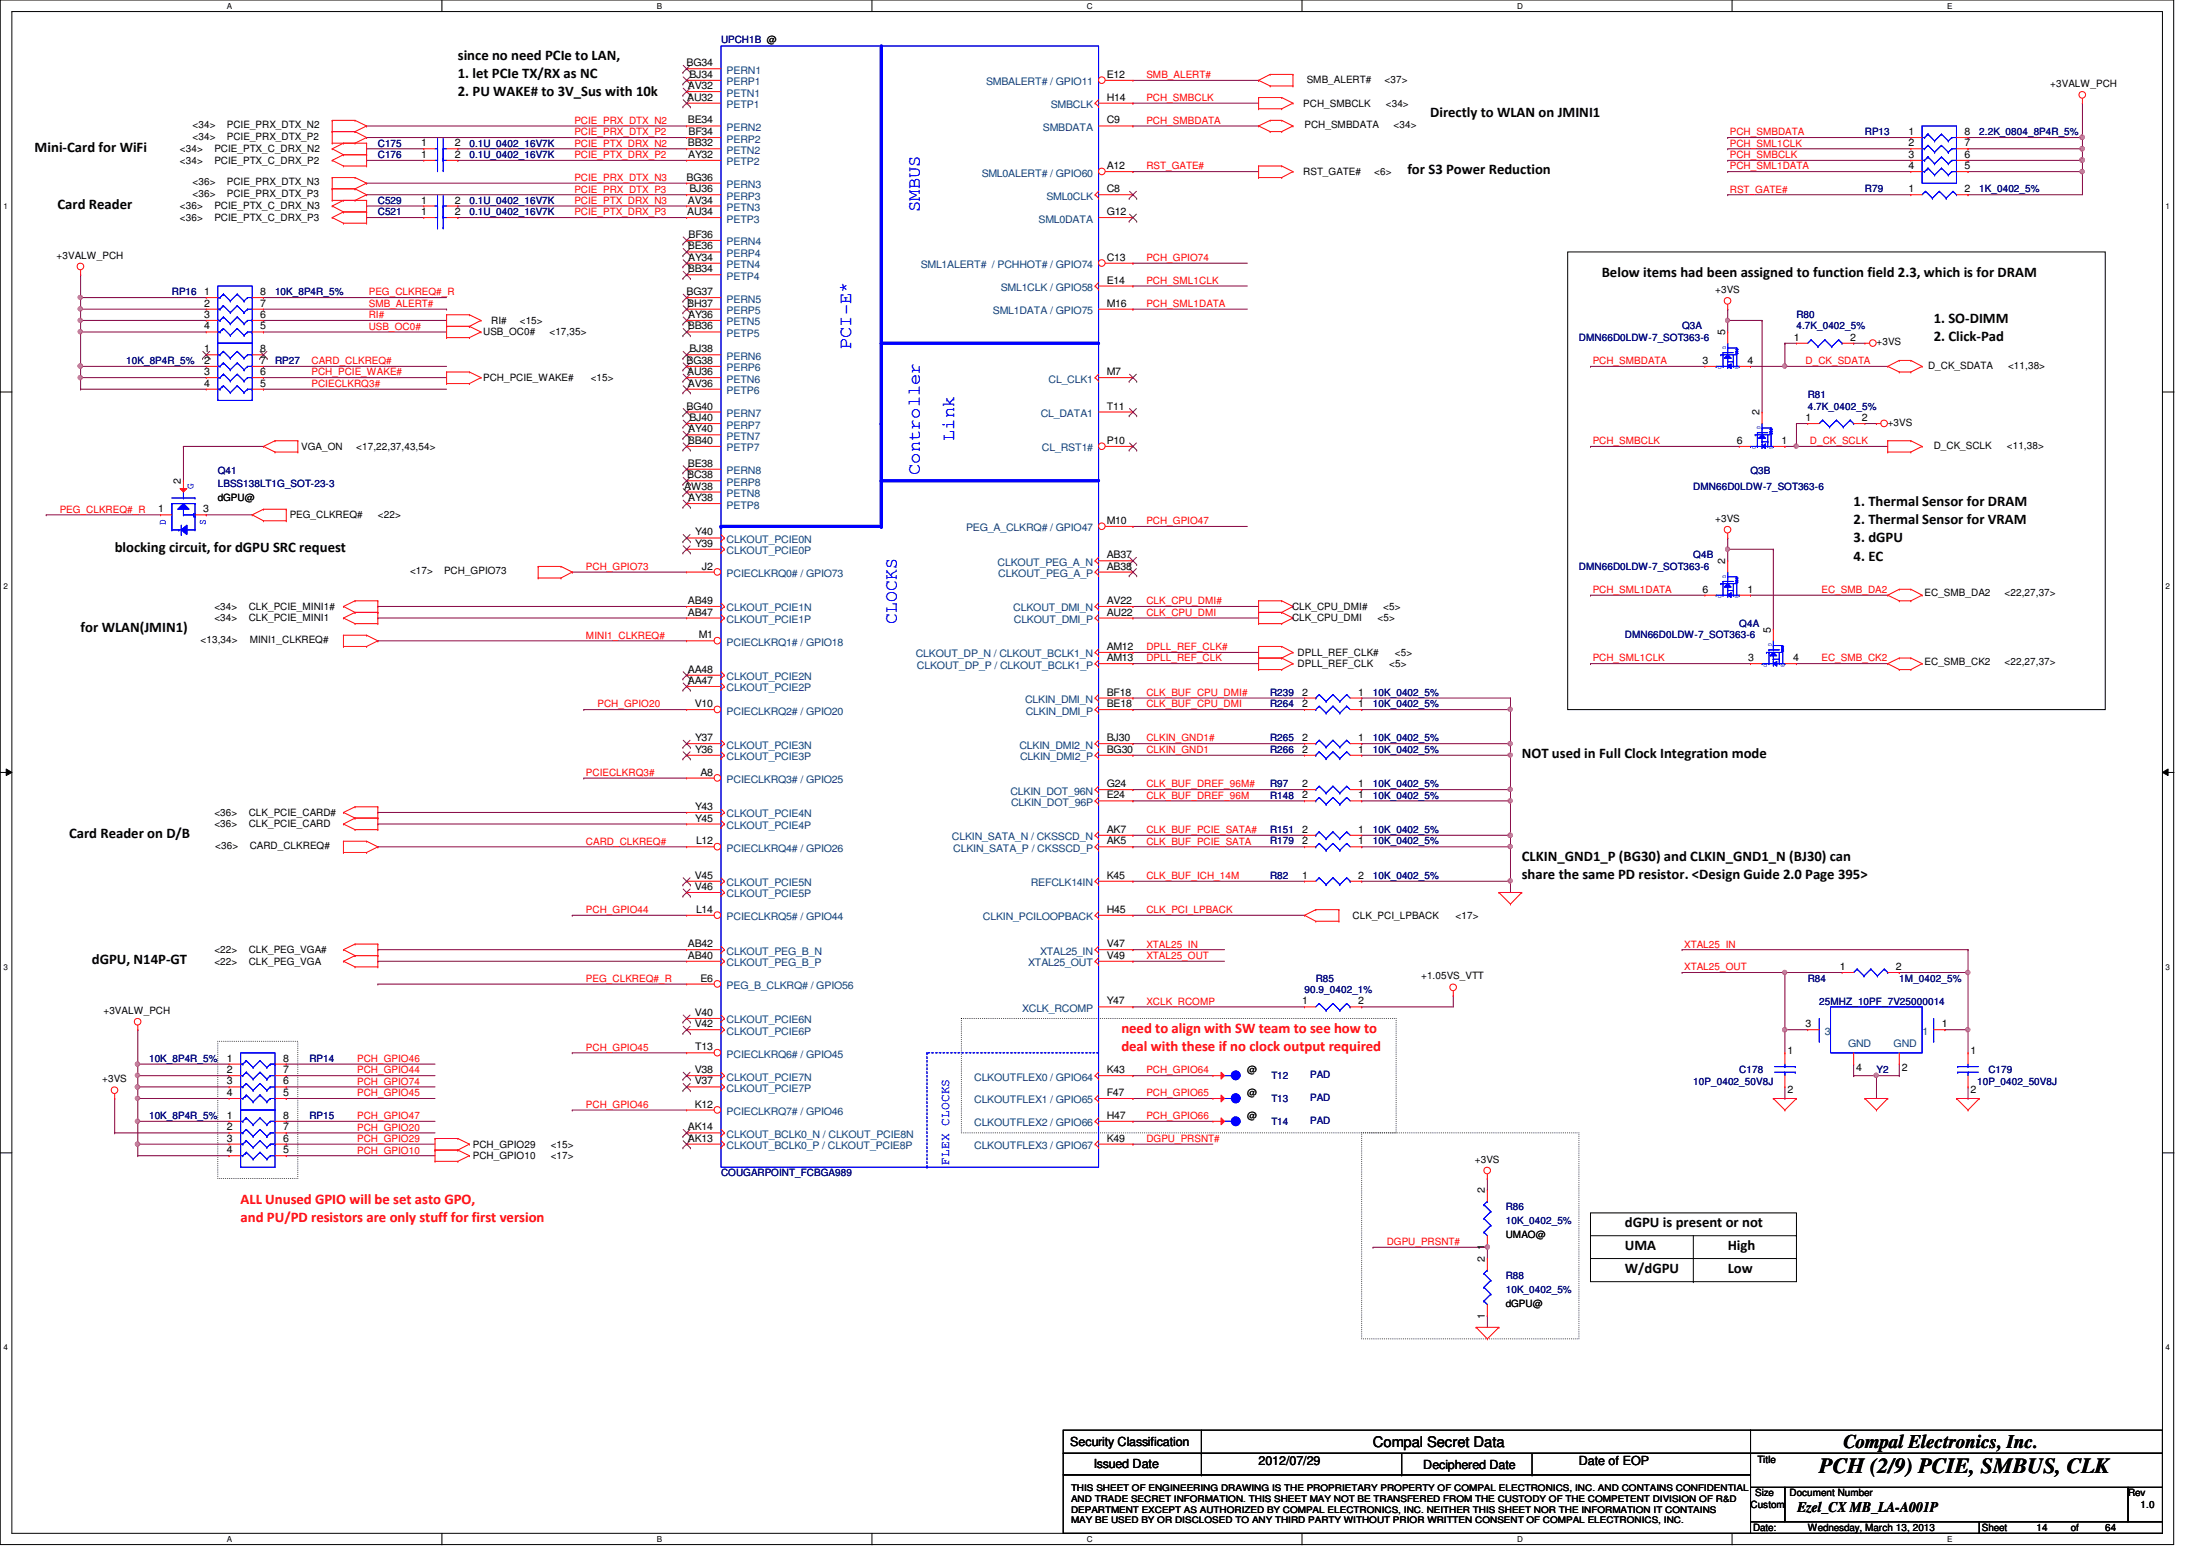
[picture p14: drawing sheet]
<svg xmlns="http://www.w3.org/2000/svg" width="297mm" height="210mm" viewBox="0 0 297 210" stroke-linecap="round" stroke-linejoin="round" font-family="sans-serif">
<defs><g id="words">
<text font-size="2.9" x="246.4" y="199.4">PCH (2/9) PCIE, SMBUS, CLK</text>
<text font-size="2.6" x="249.7" y="196">Compal Electronics, Inc.</text>
<g font-size="2.5" fill="#00f">
<text x="124.6" y="28.7" transform="rotate(-90 124.6 28.7)">SMBUS</text>
<text x="115.3" y="47.3" transform="rotate(-90 115.3 47.3)">PCI-E*</text>
<text x="129.2" y="59.7" transform="rotate(-90 129.2 59.7)">Link</text>
<text x="124.6" y="64.3" transform="rotate(-90 124.6 64.3)">Controller</text>
<text x="121.5" y="84.5" transform="rotate(-90 121.5 84.5)">CLOCKS</text>
</g>
<g font-size="2">
<text x="62" y="8.1">since no need PCIe to LAN,</text>
<text x="62" y="10.6">1. let PCIe TX/RX as NC</text>
<text x="62" y="13">2. PU WAKE# to 3V_Sus with 10k</text>
<text x="193.7" y="15.9">Directly to WLAN on JMINI1</text>
<text x="4.7" y="20.5">Mini-Card for WiFi</text>
<text x="190.6" y="23.6">for S3 Power Reduction</text>
<text x="7.8" y="28.3">Card Reader</text>
<text x="217" y="37.5">Below items had been assigned to function field 2.3, which is for DRAM</text>
<text x="261.9" y="43.8">1. SO-DIMM</text>
<text x="261.9" y="46.2">2. Click-Pad</text>
<text x="251.1" y="68.5">1. Thermal Sensor for DRAM</text>
<text x="251.1" y="71">2. Thermal Sensor for VRAM</text>
<text x="15.5" y="74.8">blocking circuit, for dGPU SRC request</text>
<text x="251.1" y="73.4">3. dGPU</text>
<text x="251.1" y="75.9">4. EC</text>
<text x="10.9" y="85.6">for WLAN(JMIN1)</text>
<text x="206.1" y="102.6">NOT used in Full Clock Integration mode</text>
<text x="9.4" y="113.5">Card Reader on D/B</text>
<text x="206.1" y="116.6">CLKIN_GND1_P (BG30) and CLKIN_GND1_N (BJ30) can</text>
<text x="206.1" y="119">share the same PD resistor. &lt;Design Guide 2.0 Page 395&gt;</text>
<text x="12.4" y="130.5">dGPU, N14P-GT</text>
<text x="220.1" y="166.2">dGPU is present or not</text>
<text x="220.1" y="169.2">UMA</text>
<text x="220.1" y="172.3">W/dGPU</text>
<text x="234" y="169.2">High</text>
<text x="234" y="172.3">Low</text>
<text x="186" y="196">Compal Secret Data</text>
<text x="243.5" y="204.8">Ezel_CX MB_LA-A001P</text>
</g>
<g font-size="2" fill="#f00">
<text x="151.9" y="139.8">need to align with SW team to see how to</text>
<text x="151.9" y="142.3">deal with these if no clock output required</text>
<text x="32.6" y="163.1">ALL Unused GPIO will be set asto GPO,</text>
<text x="32.6" y="165.5">and PU/PD resistors are only stuff for first version</text>
</g>
<text font-size="1.7" fill="#00f" x="128.6" y="157.7" transform="rotate(-90 128.6 157.7)">FLEX CLOCKS</text>
<g font-size="1.7">
<text x="144.9" y="195.8">Security Classification</text>
<text x="148.2" y="198.8">Issued Date</text>
<text x="170.5" y="198.3">2012/07/29</text>
<text x="192.8" y="198.9">Deciphered Date</text>
<text x="213.9" y="198.3">Date of EOP</text>
</g>
<g font-size="1.4" fill="#000080">
<text x="97.7" y="5.9">UPCH1B @</text>
<text x="51.2" y="21.4">C176</text>
<text x="51.2" y="19.9">C175</text>
<text x="63.6" y="21.4">0.1U_0402_16V7K</text>
<text x="63.6" y="19.9">0.1U_0402_16V7K</text>
<text x="252.6" y="18.3">RP13</text>
<text x="268.1" y="18.3">2.2K_0804_8P4R_5%</text>
<text x="51.2" y="29.1">C521</text>
<text x="51.2" y="27.6">C529</text>
<text x="63.6" y="29.1">0.1U_0402_16V7K</text>
<text x="63.6" y="27.6">0.1U_0402_16V7K</text>
<text x="252.6" y="26">R79</text>
<text x="268.1" y="26">1K_0402_5%</text>
<text x="23.3" y="40">RP16</text>
<text x="37.2" y="40">10K_8P4R_5%</text>
<text x="213.9" y="46.2">DMN66D0LDW-7_SOT363-6</text>
<text x="227.8" y="44.6">Q3A</text>
<text x="243.3" y="43.1">R80</text>
<text x="243.3" y="44.6">4.7K_0402_5%</text>
<text x="17.1" y="49.3">10K_8P4R_5%</text>
<text x="37.2" y="49.3">RP27</text>
<text x="244.9" y="53.9">R81</text>
<text x="244.9" y="55.5">4.7K_0402_5%</text>
<text x="29.5" y="64.1">Q41</text>
<text x="29.5" y="66">LBSS138LT1G_SOT-23-3</text>
<text x="237.1" y="64.1">Q3B</text>
<text x="229.4" y="66.3">DMN66D0LDW-7_SOT363-6</text>
<text x="213.9" y="77.2">DMN66D0LDW-7_SOT363-6</text>
<text x="229.4" y="75.6">Q4B</text>
<text x="220.1" y="86.4">DMN66D0LDW-7_SOT363-6</text>
<text x="235.6" y="84.9">Q4A</text>
<text x="172" y="94.2">R239</text>
<text x="172" y="95.8">R264</text>
<text x="186" y="94.2">10K_0402_5%</text>
<text x="186" y="95.8">10K_0402_5%</text>
<text x="172" y="100.4">R265</text>
<text x="172" y="101.9">R266</text>
<text x="186" y="100.4">10K_0402_5%</text>
<text x="186" y="101.9">10K_0402_5%</text>
<text x="172" y="106.6">R97</text>
<text x="186" y="106.6">10K_0402_5%</text>
<text x="172" y="112.8">R151</text>
<text x="172" y="108.2">R148</text>
<text x="186" y="112.8">10K_0402_5%</text>
<text x="186" y="108.2">10K_0402_5%</text>
<text x="172" y="114.3">R179</text>
<text x="172" y="119">R82</text>
<text x="186" y="119">10K_0402_5%</text>
<text x="186" y="114.3">10K_0402_5%</text>
<text x="176.7" y="134.5">90.9_0402_1%</text>
<text x="178.2" y="132.9">R85</text>
<text x="244.9" y="132.9">R84</text>
<text x="246.4" y="136.1">25MHZ_10PF_7V25000014</text>
<text x="257.3" y="132.9">1M_0402_5%</text>
<text x="20.2" y="143.8">10K_8P4R_5%</text>
<text x="41.9" y="143.8">RP14</text>
<text x="172.2" y="146.1">T12</text>
<text x="172.2" y="149.2">T13</text>
<text x="177.5" y="146">PAD</text>
<text x="177.5" y="149.1">PAD</text>
<text x="229.4" y="146.9">10P_0402_50V8J</text>
<text x="235.6" y="145.3">C178</text>
<text x="254.2" y="145.3">Y2</text>
<text x="267.8" y="146.9">10P_0402_50V8J</text>
<text x="269.3" y="145.3">C179</text>
<text x="20.2" y="151.6">10K_8P4R_5%</text>
<text x="41.9" y="151.6">RP15</text>
<text x="172.2" y="152.3">T14</text>
<text x="177.5" y="152.1">PAD</text>
<text x="97.7" y="159.3">COUGARPOINT_FCBGA989</text>
<text x="204" y="163.9">R86</text>
<text x="204" y="165.8">10K_0402_5%</text>
<text x="204" y="173.2">R88</text>
<text x="204" y="175.1">10K_0402_5%</text>
</g>
<g font-size="1.4">
<text x="93" y="9">BG34</text>
<text x="93.4" y="10.5">BJ34</text>
<text x="149.9" y="10.5">E12</text>
<text x="177" y="11.3">SMB_ALERT#</text>
<text x="187.5" y="11.3">&lt;37&gt;</text>
<text x="277.7" y="11.8">+3VALW_PCH</text>
<text x="26.1" y="17.4">&lt;34&gt;</text>
<text x="30.7" y="17.4">PCIE_PRX_DTX_N2</text>
<text x="93.1" y="13.6">AU32</text>
<text x="93.2" y="16.7">BE34</text>
<text x="93.2" y="12.1">AV32</text>
<text x="149.9" y="13.6">H14</text>
<text x="149.9" y="16.7">C9</text>
<text x="176.5" y="14.4">PCH_SMBCLK</text>
<text x="176.7" y="17.4">PCH_SMBDATA</text>
<text x="187.7" y="14.4">&lt;34&gt;</text>
<text x="188.8" y="17.4">&lt;34&gt;</text>
<text x="24.4" y="20.6">&lt;34&gt;</text>
<text x="24.4" y="22.2">&lt;34&gt;</text>
<text x="26.1" y="18.9">&lt;34&gt;</text>
<text x="29" y="20.6">PCIE_PTX_C_DRX_N2</text>
<text x="29" y="22.2">PCIE_PTX_C_DRX_P2</text>
<text x="30.7" y="18.9">PCIE_PRX_DTX_P2</text>
<text x="57.1" y="21.4">1</text>
<text x="57.1" y="19.8">1</text>
<text x="61.6" y="21.4">2</text>
<text x="61.6" y="19.8">2</text>
<text x="93.2" y="19.8">BB32</text>
<text x="93.2" y="21.4">AY32</text>
<text x="93.3" y="18.3">BF34</text>
<text x="149.9" y="22.9">A12</text>
<text x="176.5" y="23.7">RST_GATE#</text>
<text x="186.1" y="23.7">&lt;6&gt;</text>
<text x="258.5" y="18.3">1</text>
<text x="258.5" y="19.8">2</text>
<text x="258.5" y="21.4">3</text>
<text x="258.5" y="22.9">4</text>
<text x="266.1" y="18.3">8</text>
<text x="266.1" y="19.8">7</text>
<text x="266.1" y="21.4">6</text>
<text x="266.1" y="22.9">5</text>
<text x="24.4" y="29.9">&lt;36&gt;</text>
<text x="24.4" y="28.4">&lt;36&gt;</text>
<text x="26.1" y="26.7">&lt;36&gt;</text>
<text x="26.1" y="25.1">&lt;36&gt;</text>
<text x="29" y="29.9">PCIE_PTX_C_DRX_P3</text>
<text x="29" y="28.4">PCIE_PTX_C_DRX_N3</text>
<text x="30.7" y="26.7">PCIE_PRX_DTX_P3</text>
<text x="30.7" y="25.1">PCIE_PRX_DTX_N3</text>
<text x="57.1" y="29.1">1</text>
<text x="57.1" y="27.6">1</text>
<text x="61.6" y="29.1">2</text>
<text x="61.6" y="27.6">2</text>
<text x="93" y="24.5">BG36</text>
<text x="93.1" y="29.1">AU34</text>
<text x="93.2" y="27.6">AV34</text>
<text x="93.4" y="26">BJ36</text>
<text x="149.9" y="26">C8</text>
<text x="149.9" y="29.1">G12</text>
<text x="258.5" y="26">1</text>
<text x="266.1" y="26">2</text>
<text x="7.7" y="35">+3VALW_PCH</text>
<text x="93.2" y="33.8">BE36</text>
<text x="93.2" y="35.3">AY34</text>
<text x="93.3" y="32.2">BF36</text>
<text x="149.9" y="35.3">C13</text>
<text x="27.6" y="40">1</text>
<text x="27.6" y="41.5">2</text>
<text x="35.3" y="40">8</text>
<text x="35.3" y="41.5">7</text>
<text x="93" y="40">BG37</text>
<text x="93.1" y="41.5">BH37</text>
<text x="93.2" y="36.9">BB34</text>
<text x="149.9" y="38.4">E14</text>
<text x="149.9" y="41.5">M16</text>
<text x="232.3" y="39.7">+3VS</text>
<text x="27.6" y="43.1">3</text>
<text x="27.6" y="44.6">4</text>
<text x="27.6" y="47.7">1</text>
<text x="35.3" y="43.1">6</text>
<text x="35.3" y="44.6">5</text>
<text x="35.3" y="47.7">8</text>
<text x="65.4" y="45.4">USB_OC0#</text>
<text x="66.5" y="43.9">RI#</text>
<text x="70.4" y="43.9">&lt;15&gt;</text>
<text x="74.4" y="45.4">&lt;17,35&gt;</text>
<text x="93.2" y="44.6">BB36</text>
<text x="93.2" y="43.1">AY36</text>
<text x="93.4" y="47.7">BJ38</text>
<text x="233.7" y="45.4" transform="rotate(-90 233.7 45.4)">5</text>
<text x="243" y="46.1">1</text>
<text x="250.6" y="46.1">2</text>
<text x="254.2" y="46.8">+3VS</text>
<text x="27.6" y="49.3">2</text>
<text x="27.6" y="50.8">3</text>
<text x="27.6" y="52.4">4</text>
<text x="35.3" y="49.3">7</text>
<text x="35.3" y="50.8">6</text>
<text x="35.3" y="52.4">5</text>
<text x="65.4" y="51.6">PCH_PCIE_WAKE#</text>
<text x="80" y="51.6">&lt;15&gt;</text>
<text x="93" y="49.3">BG38</text>
<text x="93.1" y="50.8">AU36</text>
<text x="93.2" y="52.4">AV36</text>
<text x="149.9" y="50.8">M7</text>
<text x="230.6" y="49.3">3</text>
<text x="236.7" y="49.3">4</text>
<text x="261.2" y="49.9">D_CK_SDATA</text>
<text x="272" y="49.9">&lt;11,38&gt;</text>
<text x="93" y="55.5">BG40</text>
<text x="93.2" y="58.5">AY40</text>
<text x="93.4" y="57">BJ40</text>
<text x="149.9" y="55.5">T11</text>
<text x="238.3" y="56.3" transform="rotate(-90 238.3 56.3)">2</text>
<text x="244.6" y="57">1</text>
<text x="252.2" y="57">2</text>
<text x="255.7" y="57.7">+3VS</text>
<text x="24.5" y="65.5" transform="rotate(-90 24.5 65.5)">2</text>
<text x="40.8" y="60.9">VGA_ON</text>
<text x="48.3" y="60.9">&lt;17,22,37,43,54&gt;</text>
<text x="93.1" y="64.8">BC38</text>
<text x="93.2" y="63.2">BE38</text>
<text x="93.2" y="60.1">BB40</text>
<text x="149.9" y="60.1">P10</text>
<text x="235.2" y="60.1">6</text>
<text x="241.3" y="60.1">1</text>
<text x="261.9" y="60.7">D_CK_SCLK</text>
<text x="271.8" y="60.7">&lt;11,38&gt;</text>
<text x="21.4" y="69.4">1</text>
<text x="27.5" y="69.4">3</text>
<text x="29.5" y="67.9">dGPU@</text>
<text x="39.2" y="70.2">PEG_CLKREQ#</text>
<text x="51.2" y="70.2">&lt;22&gt;</text>
<text x="92.7" y="66.3">AW38</text>
<text x="93.2" y="67.9">AY38</text>
<text x="149.9" y="71">M10</text>
<text x="232.3" y="70.7">+3VS</text>
<text x="55.5" y="77.8">&lt;17&gt;</text>
<text x="60.2" y="77.8">PCH_GPIO73</text>
<text x="94.1" y="72.5">Y40</text>
<text x="94.1" y="74">Y39</text>
<text x="95.1" y="77.1">J2</text>
<text x="149.9" y="75.6">AB37</text>
<text x="149.9" y="77.1">AB38</text>
<text x="233.7" y="76.4" transform="rotate(-90 233.7 76.4)">2</text>
<text x="29" y="82.6">&lt;34&gt;</text>
<text x="33.7" y="82.6">CLK_PCIE_MINI1#</text>
<text x="93.2" y="81.8">AB49</text>
<text x="93.2" y="83.4">AB47</text>
<text x="149.9" y="81.8">AV22</text>
<text x="149.9" y="83.4">AU22</text>
<text x="175" y="82.6">CLK_CPU_DMI#</text>
<text x="187.4" y="82.6">&lt;5&gt;</text>
<text x="230.6" y="80.3">6</text>
<text x="236.7" y="80.3">1</text>
<text x="260.7" y="80.7">EC_SMB_DA2</text>
<text x="271.5" y="80.7">&lt;22,27,37&gt;</text>
<text x="27.2" y="87.1">&lt;13,34&gt;</text>
<text x="29" y="84.2">&lt;34&gt;</text>
<text x="33.7" y="84.2">CLK_PCIE_MINI1</text>
<text x="33.8" y="87.1">MINI1_CLKREQ#</text>
<text x="94.7" y="86.4">M1</text>
<text x="149.9" y="89.5">AM13</text>
<text x="149.9" y="88">AM12</text>
<text x="175" y="84.2">CLK_CPU_DMI</text>
<text x="175.8" y="88.8">DPLL_REF_CLK#</text>
<text x="186.6" y="84.2">&lt;5&gt;</text>
<text x="188.9" y="88.8">&lt;5&gt;</text>
<text x="236.8" y="89.5">3</text>
<text x="239.9" y="85.7" transform="rotate(-90 239.9 85.7)">5</text>
<text x="242.9" y="89.5">4</text>
<text x="93.2" y="91.1">AA48</text>
<text x="93.2" y="92.6">AA47</text>
<text x="94.1" y="95.8">V10</text>
<text x="149.9" y="94.2">BF18</text>
<text x="149.9" y="95.8">BE18</text>
<text x="175.8" y="90.3">DPLL_REF_CLK</text>
<text x="176.4" y="94.2">2</text>
<text x="176.4" y="95.8">2</text>
<text x="184" y="94.2">1</text>
<text x="184" y="95.8">1</text>
<text x="188.2" y="90.3">&lt;5&gt;</text>
<text x="260.7" y="90">EC_SMB_CK2</text>
<text x="271.5" y="90">&lt;22,27,37&gt;</text>
<text x="94.1" y="100.4">Y37</text>
<text x="94.1" y="101.9">Y36</text>
<text x="149.9" y="100.4">BJ30</text>
<text x="149.9" y="101.9">BG30</text>
<text x="176.4" y="100.4">2</text>
<text x="176.4" y="101.9">2</text>
<text x="184" y="100.4">1</text>
<text x="184" y="101.9">1</text>
<text x="94.9" y="105">A8</text>
<text x="149.9" y="106.6">G24</text>
<text x="176.4" y="106.6">2</text>
<text x="184" y="106.6">1</text>
<text x="29" y="110.5">&lt;36&gt;</text>
<text x="29" y="112">&lt;36&gt;</text>
<text x="33.7" y="110.5">CLK_PCIE_CARD#</text>
<text x="33.7" y="112">CLK_PCIE_CARD</text>
<text x="94.1" y="109.7">Y43</text>
<text x="94.1" y="111.3">Y45</text>
<text x="149.9" y="108.1">E24</text>
<text x="149.9" y="112.8">AK7</text>
<text x="176.4" y="112.8">2</text>
<text x="176.4" y="108.1">2</text>
<text x="184" y="112.8">1</text>
<text x="184" y="108.1">1</text>
<text x="29.2" y="115">&lt;36&gt;</text>
<text x="33.8" y="115">CARD_CLKREQ#</text>
<text x="94.1" y="119">V45</text>
<text x="94.3" y="114.3">L12</text>
<text x="149.9" y="114.3">AK5</text>
<text x="149.9" y="119">K45</text>
<text x="176.4" y="114.3">2</text>
<text x="176.4" y="119">1</text>
<text x="184" y="114.3">1</text>
<text x="184" y="119">2</text>
<text x="94.1" y="120.5">V46</text>
<text x="94.3" y="123.6">L14</text>
<text x="149.9" y="123.6">H45</text>
<text x="183.2" y="124.4">CLK_PCI_LPBACK</text>
<text x="197.1" y="124.4">&lt;17&gt;</text>
<text x="29" y="129.1">&lt;22&gt;</text>
<text x="29" y="130.6">&lt;22&gt;</text>
<text x="33.7" y="129.1">CLK_PEG_VGA#</text>
<text x="33.7" y="130.6">CLK_PEG_VGA</text>
<text x="93.2" y="129.8">AB40</text>
<text x="93.2" y="128.3">AB42</text>
<text x="149.9" y="128.3">V47</text>
<text x="149.9" y="129.8">V49</text>
<text x="249.2" y="131.4">1</text>
<text x="256.8" y="131.4">2</text>
<text x="14" y="137.3">+3VALW_PCH</text>
<text x="94.1" y="137.6">V40</text>
<text x="94.9" y="132.9">E6</text>
<text x="149.9" y="136">Y47</text>
<text x="176.4" y="136">1</text>
<text x="184" y="136">2</text>
<text x="192.5" y="132.6">+1.05VS_VTT</text>
<text x="30.7" y="143.8">1</text>
<text x="38.4" y="143.8">8</text>
<text x="94.1" y="139.1">V42</text>
<text x="94.1" y="142.2">T13</text>
<text x="242.1" y="142.7">1</text>
<text x="244.6" y="139.1">3</text>
<text x="263" y="139.1">1</text>
<text x="266.9" y="142.7">1</text>
<text x="13.8" y="146.6">+3VS</text>
<text x="30.7" y="145.3">2</text>
<text x="30.7" y="146.9">3</text>
<text x="30.7" y="148.4">4</text>
<text x="38.4" y="145.3">7</text>
<text x="38.4" y="146.9">6</text>
<text x="38.4" y="148.4">5</text>
<text x="94.1" y="150">K12</text>
<text x="94.1" y="145.3">V38</text>
<text x="94.1" y="146.9">V37</text>
<text x="149.9" y="145.3">K43</text>
<text x="149.9" y="148.4">F47</text>
<text x="168.9" y="145.3">@</text>
<text x="168.9" y="148.4">@</text>
<text x="242.1" y="148.1">2</text>
<text x="251.4" y="145">4</text>
<text x="257.6" y="145">2</text>
<text x="266.9" y="148.1">2</text>
<text x="30.7" y="151.5">1</text>
<text x="30.7" y="153.1">2</text>
<text x="30.7" y="154.6">3</text>
<text x="38.4" y="151.5">8</text>
<text x="38.4" y="153.1">7</text>
<text x="38.4" y="154.6">6</text>
<text x="64" y="155.4">PCH_GPIO29</text>
<text x="74.6" y="155.4">&lt;15&gt;</text>
<text x="93.2" y="153.1">AK14</text>
<text x="93.2" y="154.6">AK13</text>
<text x="149.9" y="151.5">H47</text>
<text x="149.9" y="154.6">K49</text>
<text x="168.9" y="151.6">@</text>
<text x="30.7" y="156.2">4</text>
<text x="38.4" y="156.2">5</text>
<text x="64" y="157">PCH_GPIO10</text>
<text x="74.6" y="157">&lt;17&gt;</text>
<text x="199.8" y="157.4">+3VS</text>
<text x="201.1" y="161.6" transform="rotate(-90 201.1 161.6)">2</text>
<text x="204" y="167.6">UMAO@</text>
<text x="201.1" y="170.9" transform="rotate(-90 201.1 170.9)">2</text>
<text x="201.1" y="169.2" transform="rotate(-90 201.1 169.2)">1</text>
<text x="201.1" y="178.6" transform="rotate(-90 201.1 178.6)">1</text>
<text x="204" y="177">dGPU@</text>
<text x="237.7" y="202.6">Size</text>
<text x="238" y="198.2">Title</text>
<text x="242.4" y="202.6">Document Number</text>
<text x="288.2" y="202.6">Rev</text>
<text x="237.1" y="204.2">Custom</text>
<text x="237.4" y="207.3">Date:</text>
<text x="244.9" y="207.3">Wednesday, March 13, 2013</text>
<text x="268.4" y="207.3">Sheet</text>
<text x="275.8" y="207.3">14</text>
<text x="280.5" y="207.3">of</text>
<text x="285.2" y="207.3">64</text>
<text x="289.9" y="204.2">1.0</text>
</g>
<g font-size="1.4" fill="#004080">
<text x="98.4" y="10">PERN1</text>
<text x="98.4" y="11.6">PERP1</text>
<text x="133.6" y="11.6">SMBALERT# / GPIO11</text>
<text x="98.4" y="17.7">PERN2</text>
<text x="98.4" y="13.1">PETN1</text>
<text x="98.4" y="14.6">PETP1</text>
<text x="141.3" y="17.7">SMBDATA</text>
<text x="142.3" y="14.6">SMBCLK</text>
<text x="98.4" y="19.3">PERP2</text>
<text x="98.4" y="20.8">PETN2</text>
<text x="98.4" y="22.4">PETP2</text>
<text x="133" y="23.9">SML0ALERT# / GPIO60</text>
<text x="98.4" y="25.5">PERN3</text>
<text x="98.4" y="27.1">PERP3</text>
<text x="98.4" y="28.6">PETN3</text>
<text x="141.7" y="27.1">SML0CLK</text>
<text x="98.4" y="33.2">PERN4</text>
<text x="98.4" y="34.8">PERP4</text>
<text x="98.4" y="30.1">PETP3</text>
<text x="140.7" y="30.1">SML0DATA</text>
<text x="98.4" y="41">PERN5</text>
<text x="98.4" y="36.3">PETN4</text>
<text x="98.4" y="37.9">PETP4</text>
<text x="124.7" y="36.3">SML1ALERT# / PCHHOT# / GPIO74</text>
<text x="135.5" y="39.4">SML1CLK / GPIO58</text>
<text x="98.4" y="42.5">PERP5</text>
<text x="98.4" y="44.1">PETN5</text>
<text x="98.4" y="45.6">PETP5</text>
<text x="134.5" y="42.5">SML1DATA / GPIO75</text>
<text x="98.4" y="48.7">PERN6</text>
<text x="98.4" y="50.3">PERP6</text>
<text x="98.4" y="51.8">PETN6</text>
<text x="98.4" y="53.4">PETP6</text>
<text x="142" y="51.8">CL_CLK1</text>
<text x="98.4" y="56.5">PERN7</text>
<text x="98.4" y="58">PERP7</text>
<text x="98.4" y="59.6">PETN7</text>
<text x="141" y="56.5">CL_DATA1</text>
<text x="98.4" y="64.2">PERN8</text>
<text x="98.4" y="65.8">PERP8</text>
<text x="98.4" y="61.1">PETP7</text>
<text x="141.1" y="61.1">CL_RST1#</text>
<text x="98.4" y="67.3">PETN8</text>
<text x="98.4" y="68.9">PETP8</text>
<text x="130.8" y="72">PEG_A_CLKRQ# / GPIO47</text>
<text x="98.4" y="73.5">CLKOUT_PCIE0N</text>
<text x="98.4" y="75.1">CLKOUT_PCIE0P</text>
<text x="135.1" y="76.6">CLKOUT_PEG_A_N</text>
<text x="98.4" y="82.8">CLKOUT_PCIE1N</text>
<text x="98.4" y="78.1">PCIECLKRQ0# / GPIO73</text>
<text x="135.2" y="78.1">CLKOUT_PEG_A_P</text>
<text x="137.2" y="82.8">CLKOUT_DMI_N</text>
<text x="98.4" y="84.4">CLKOUT_PCIE1P</text>
<text x="98.4" y="87.5">PCIECLKRQ1# / GPIO18</text>
<text x="124" y="89">CLKOUT_DP_N / CLKOUT_BCLK1_N</text>
<text x="137.3" y="84.4">CLKOUT_DMI_P</text>
<text x="98.4" y="92.1">CLKOUT_PCIE2N</text>
<text x="98.4" y="93.6">CLKOUT_PCIE2P</text>
<text x="124.2" y="90.6">CLKOUT_DP_P / CLKOUT_BCLK1_P</text>
<text x="138.8" y="95.2">CLKIN_DMI_N</text>
<text x="98.4" y="101.4">CLKOUT_PCIE3N</text>
<text x="98.4" y="96.8">PCIECLKRQ2# / GPIO20</text>
<text x="138.1" y="101.4">CLKIN_DMI2_N</text>
<text x="138.9" y="96.8">CLKIN_DMI_P</text>
<text x="98.4" y="103">CLKOUT_PCIE3P</text>
<text x="98.4" y="106">PCIECLKRQ3# / GPIO25</text>
<text x="136.9" y="107.6">CLKIN_DOT_96N</text>
<text x="138.2" y="103">CLKIN_DMI2_P</text>
<text x="98.4" y="110.7">CLKOUT_PCIE4N</text>
<text x="98.4" y="112.3">CLKOUT_PCIE4P</text>
<text x="128.9" y="113.8">CLKIN_SATA_N / CKSSCD_N</text>
<text x="136.9" y="109.1">CLKIN_DOT_96P</text>
<text x="98.4" y="115.4">PCIECLKRQ4# / GPIO26</text>
<text x="129.1" y="115.4">CLKIN_SATA_P / CKSSCD_P</text>
<text x="98.4" y="120">CLKOUT_PCIE5N</text>
<text x="98.4" y="121.5">CLKOUT_PCIE5P</text>
<text x="98.4" y="124.6">PCIECLKRQ5# / GPIO44</text>
<text x="133.1" y="124.6">CLKIN_PCILOOPBACK</text>
<text x="139.6" y="120">REFCLK14IN</text>
<text x="98.4" y="130.9">CLKOUT_PEG_B_P</text>
<text x="98.4" y="129.3">CLKOUT_PEG_B_N</text>
<text x="139.3" y="130.9">XTAL25_OUT</text>
<text x="140.9" y="129.3">XTAL25_IN</text>
<text x="98.4" y="133.9">PEG_B_CLKRQ# / GPIO56</text>
<text x="138.5" y="137">XCLK_RCOMP</text>
<text x="98.4" y="138.6">CLKOUT_PCIE6N</text>
<text x="98.4" y="140.1">CLKOUT_PCIE6P</text>
<text x="98.4" y="143.3">PCIECLKRQ6# / GPIO45</text>
<text x="247.2" y="140.1">3</text>
<text x="250.3" y="141.8">GND</text>
<text x="256.5" y="141.8">GND</text>
<text x="260.4" y="140.1">1</text>
<text x="98.4" y="146.3">CLKOUT_PCIE7N</text>
<text x="98.4" y="147.9">CLKOUT_PCIE7P</text>
<text x="131.9" y="146.3">CLKOUTFLEX0 / GPIO64</text>
<text x="131.9" y="149.4">CLKOUTFLEX1 / GPIO65</text>
<text x="98.4" y="151">PCIECLKRQ7# / GPIO46</text>
<text x="98.4" y="154.1">CLKOUT_BCLK0_N / CLKOUT_PCIE8N</text>
<text x="98.4" y="155.6">CLKOUT_BCLK0_P / CLKOUT_PCIE8P</text>
<text x="131.9" y="152.5">CLKOUTFLEX2 / GPIO66</text>
<text x="131.9" y="155.6">CLKOUTFLEX3 / GPIO67</text>
</g>
<g font-size="1.4" fill="#f00">
<text x="155.3" y="10.6">SMB_ALERT#</text>
<text x="77.8" y="16.8">PCIE_PRX_DTX_N2</text>
<text x="155.3" y="13.7">PCH_SMBCLK</text>
<text x="155.3" y="16.8">PCH_SMBDATA</text>
<text x="77.8" y="19.9">PCIE_PTX_DRX_N2</text>
<text x="77.8" y="18.3">PCIE_PRX_DTX_P2</text>
<text x="77.8" y="21.4">PCIE_PTX_DRX_P2</text>
<text x="155.3" y="22.9">RST_GATE#</text>
<text x="234.3" y="22.9">PCH_SML1DATA</text>
<text x="234.3" y="18.3">PCH_SMBDATA</text>
<text x="234.3" y="19.9">PCH_SML1CLK</text>
<text x="234.3" y="21.4">PCH_SMBCLK</text>
<text x="77.8" y="27.6">PCIE_PTX_DRX_N3</text>
<text x="77.8" y="29.2">PCIE_PTX_DRX_P3</text>
<text x="77.8" y="24.5">PCIE_PRX_DTX_N3</text>
<text x="77.8" y="26.1">PCIE_PRX_DTX_P3</text>
<text x="234.3" y="26.1">RST_GATE#</text>
<text x="155.3" y="35.3">PCH_GPIO74</text>
<text x="49.9" y="40">PEG_CLKREQ#_R</text>
<text x="49.9" y="41.6">SMB_ALERT#</text>
<text x="155.3" y="38.4">PCH_SML1CLK</text>
<text x="155.3" y="41.6">PCH_SML1DATA</text>
<text x="49.9" y="43.1">RI#</text>
<text x="49.9" y="44.7">USB_OC0#</text>
<text x="42.2" y="49.3">CARD_CLKREQ#</text>
<text x="42.2" y="52.4">PCIECLKRQ3#</text>
<text x="42.2" y="50.8">PCH_PCIE_WAKE#</text>
<text x="215.7" y="49.3">PCH_SMBDATA</text>
<text x="244.6" y="49.3">D_CK_SDATA</text>
<text x="215.7" y="60.2">PCH_SMBCLK</text>
<text x="245.1" y="60.2">D_CK_SCLK</text>
<text x="8.1" y="69.4">PEG_CLKREQ#_R</text>
<text x="155.3" y="71">PCH_GPIO47</text>
<text x="79.4" y="77.2">PCH_GPIO73</text>
<text x="155.3" y="83.4">CLK_CPU_DMI</text>
<text x="155.3" y="81.8">CLK_CPU_DMI#</text>
<text x="215.7" y="80.3">PCH_SML1DATA</text>
<text x="246.7" y="80.3">EC_SMB_DA2</text>
<text x="79.4" y="86.5">MINI1_CLKREQ#</text>
<text x="155.3" y="89.6">DPLL_REF_CLK</text>
<text x="155.3" y="88.1">DPLL_REF_CLK#</text>
<text x="215.7" y="89.6">PCH_SML1CLK</text>
<text x="246.7" y="89.6">EC_SMB_CK2</text>
<text x="80.9" y="95.8">PCH_GPIO20</text>
<text x="155.3" y="94.2">CLK_BUF_CPU_DMI#</text>
<text x="155.3" y="95.8">CLK_BUF_CPU_DMI</text>
<text x="155.3" y="100.4">CLKIN_GND1#</text>
<text x="155.3" y="102">CLKIN_GND1</text>
<text x="79.4" y="105.1">PCIECLKRQ3#</text>
<text x="155.3" y="106.6">CLK_BUF_DREF_96M#</text>
<text x="155.3" y="108.2">CLK_BUF_DREF_96M</text>
<text x="155.3" y="112.8">CLK_BUF_PCIE_SATA#</text>
<text x="79.4" y="114.4">CARD_CLKREQ#</text>
<text x="155.3" y="114.4">CLK_BUF_PCIE_SATA</text>
<text x="155.3" y="119">CLK_BUF_ICH_14M</text>
<text x="79.4" y="123.7">PCH_GPIO44</text>
<text x="155.3" y="123.7">CLK_PCI_LPBACK</text>
<text x="155.3" y="128.3">XTAL25_IN</text>
<text x="155.3" y="129.9">XTAL25_OUT</text>
<text x="228.1" y="131.4">XTAL25_OUT</text>
<text x="228.1" y="128.3">XTAL25_IN</text>
<text x="79.4" y="133">PEG_CLKREQ#_R</text>
<text x="155.3" y="136.1">XCLK_RCOMP</text>
<text x="48.4" y="143.8">PCH_GPIO46</text>
<text x="79.4" y="142.3">PCH_GPIO45</text>
<text x="48.4" y="145.4">PCH_GPIO44</text>
<text x="48.4" y="146.9">PCH_GPIO74</text>
<text x="48.4" y="148.5">PCH_GPIO45</text>
<text x="155.3" y="148.5">PCH_GPIO65</text>
<text x="155.3" y="145.4">PCH_GPIO64</text>
<text x="48.4" y="154.6">PCH_GPIO29</text>
<text x="48.4" y="151.6">PCH_GPIO47</text>
<text x="48.4" y="153.1">PCH_GPIO20</text>
<text x="79.4" y="150">PCH_GPIO46</text>
<text x="155.3" y="154.6">DGPU_PRSNT#</text>
<text x="155.3" y="151.6">PCH_GPIO66</text>
<text x="48.4" y="156.2">PCH_GPIO10</text>
<text x="187.8" y="168.6">DGPU_PRSNT#</text>
</g>
<g font-size="1.4" fill="#00f">
<text x="22.5" y="71.1" transform="rotate(-90 22.5 71.1)">D</text>
<text x="26.2" y="66.2" transform="rotate(-90 26.2 66.2)">G</text>
<text x="27.9" y="71.1" transform="rotate(-90 27.9 71.1)">S</text>
</g>
<g font-size="1.2">
<text x="145.1" y="203.4">AND TRADE SECRET INFORMATION. THIS SHEET MAY NOT BE TRANSFERED FROM THE CUSTODY OF THE COMPETENT DIVISION OF R&amp;D</text>
<text x="145.1" y="202">THIS SHEET OF ENGINEERING DRAWING IS THE PROPRIETARY PROPERTY OF COMPAL ELECTRONICS, INC. AND CONTAINS CONFIDENTIAL</text>
<text x="145.1" y="206.3">MAY BE USED BY OR DISCLOSED TO ANY THIRD PARTY WITHOUT PRIOR WRITTEN CONSENT OF COMPAL ELECTRONICS, INC.</text>
<text x="145.1" y="204.9">DEPARTMENT EXCEPT AS AUTHORIZED BY COMPAL ELECTRONICS, INC. NEITHER THIS SHEET NOR THE INFORMATION IT CONTAINS</text>
</g>
<g font-size="1.1">
<text x="30.7" y="1.2">A</text>
<text x="89" y="1.2">B</text>
<text x="147.2" y="1.2">C</text>
<text x="205.5" y="1.2">D</text>
<text x="263.7" y="1.2">E</text>
<text x=".5" y="28.3">1</text>
<text x="293.3" y="28.3">1</text>
<text x=".5" y="79.8">2</text>
<text x="293.3" y="79.8">2</text>
<text x=".5" y="131.3">3</text>
<text x="293.3" y="131.3">3</text>
<text x=".5" y="182.8">4</text>
<text x="293.3" y="182.8">4</text>
<text x="30.7" y="208.8">A</text>
<text x="89" y="208.8">B</text>
<text x="147.2" y="208.8">C</text>
<text x="205.5" y="208.8">D</text>
<text x="263.7" y="208.8">E</text>
</g>
<g font-size=".8" fill="#00f">
<text x="233.3" y="46.8" transform="rotate(90 233.3 46.8)">G</text>
<text x="232.7" y="49.6" transform="rotate(90 232.7 49.6)">D</text>
<text x="235" y="49.6" transform="rotate(90 235 49.6)">S</text>
<text x="238" y="57.7" transform="rotate(90 238 57.7)">G</text>
<text x="237.4" y="60.5" transform="rotate(90 237.4 60.5)">D</text>
<text x="239.7" y="60.5" transform="rotate(90 239.7 60.5)">S</text>
<text x="233.3" y="77.8" transform="rotate(90 233.3 77.8)">G</text>
<text x="232.7" y="80.6" transform="rotate(90 232.7 80.6)">D</text>
<text x="235" y="80.6" transform="rotate(90 235 80.6)">S</text>
<text x="238.9" y="89.9" transform="rotate(90 238.9 89.9)">D</text>
<text x="239.5" y="87.1" transform="rotate(90 239.5 87.1)">G</text>
<text x="241.3" y="89.9" transform="rotate(90 241.3 89.9)">S</text>
</g>
</g></defs>
<path d="M0 0h294.4v209.2h-294.4zM1.6 1.6h291.3v206h-291.3z" fill="none" stroke="#000" stroke-width=".14"/>
<g fill="#fff">
<path d="M30.7 .2h.7v1.2h-.7z"/>
<path d="M30.7 207.9h.7v1.1h-.7z"/>
</g>
<path d="M59.9 0v1.6M59.9 207.6v1.6" fill="none" stroke="#000" stroke-width=".14"/>
<g fill="#fff">
<path d="M89 .2h.7v1.2h-.7z"/>
<path d="M89 207.9h.7v1.1h-.7z"/>
</g>
<path d="M118.1 0v1.6M118.1 207.6v1.6" fill="none" stroke="#000" stroke-width=".14"/>
<g fill="#fff">
<path d="M147.2 .2h.8v1.2h-.8z"/>
<path d="M147.2 207.9h.8v1.1h-.8z"/>
</g>
<path d="M176.4 0v1.6M176.4 207.6v1.6" fill="none" stroke="#000" stroke-width=".14"/>
<g fill="#fff">
<path d="M205.5 .2h.7v1.2h-.7z"/>
<path d="M205.5 207.9h.7v1.1h-.7z"/>
</g>
<path d="M234.6 0v1.6M234.6 207.6v1.6" fill="none" stroke="#000" stroke-width=".14"/>
<g fill="#fff">
<path d="M263.7 .2h.8v1.2h-.8z"/>
<path d="M263.7 207.9h.8v1.1h-.8z"/>
<path d="M.5 27.3h.6v1.2h-.6z"/>
<path d="M293.3 27.3h.6v1.2h-.6z"/>
<path d="M.5 78.8h.6v1.2h-.6z"/>
<path d="M293.3 78.8h.6v1.2h-.6z"/>
</g>
<path d="M0 53.1h1.6M292.9 53.1h1.6" fill="none" stroke="#000" stroke-width=".14"/>
<g fill="#fff">
<path d="M.5 130.3h.6v1.2h-.6z"/>
<path d="M293.3 130.3h.6v1.2h-.6z"/>
</g>
<path d="M0 104.6h1.6M.8 104.1l.8 .5-.8 .4zM292.9 104.6l.8-.5v.9zM292.9 104.6h1.6" fill="none" stroke="#000" stroke-width=".14"/>
<path d="M.8 104.1l.8 .5-.8 .4zM292.9 104.6l.8-.5v.9z" fill="#000"/>
<g fill="#fff">
<path d="M.5 181.9h.6v1.1h-.6z"/>
<path d="M293.3 181.9h.6v1.1h-.6z"/>
</g>
<path d="M212.3 34.1h72.9v62h-72.9zM0 156.1h1.6M292.9 156.1h1.6M215.4 164.3h27.9v9.3h-27.9zM215.4 170.4h27.9M215.4 167.3h27.9M229.4 173.6h.1M229.4 167.3v6.3M243.3 170.4h.1M243.3 167.3h.1" fill="none" stroke="#000" stroke-width=".14"/>
<path d="M130.2 137.9h58.9v15.5h-58.9zM29.5 141h10.8v18.6h-10.8zM184.4 153.4h29.5v27.9h-29.5z" fill="none" stroke="#000" stroke-width=".14" stroke-dasharray="0 .3"/>
<g fill="none" stroke="#800040" stroke-width=".14">
<path d="M49.7 18.6h.1M49.7 17.1h.1M49.7 17.1h43.3M49.7 18.6h43.3M153.5 14h.1M153.5 17.1h.1M153.5 14h17M153.5 17.1h17M49.7 21.7h.1M49.7 20.2h.1M49.7 20.2h7.7M49.7 21.7h7.7"/>
<path d="M62 20.2h.1M62 21.7h.1M62 20.2h31M62 21.7h31M153.5 38.7h.1M153.5 38.7h15.4M153.5 41.9h.1M153.5 41.9h15.4M51.2 83.7h.1M51.2 82.1h.1M51.2 86.8h.1M51.2 83.7h41.8"/>
<path d="M51.2 82.1h41.8M51.2 86.8h41.8M153.5 83.7h.1M153.5 82.1h.1M153.5 83.7h17M153.5 82.1h17M153.5 128.6h.1M153.5 130.2h.1M153.5 136.4h.1M153.5 128.6h12.4M153.5 130.2h12.4M153.5 136.4h23.2"/>
<path d="M184.4 136.4h.1M184.4 136.4h12.4M227.8 131.7h.1M227.8 131.7h14M241.8 139.4h.1M241.8 139.4v3.2M77.5 150.3h.1M77.5 142.6h.1M77.5 150.3h15.5M77.5 142.6h15.5"/>
</g>
<circle cx="241.7" cy="139.4" r=".29" fill="#f0f"/>
<circle cx="241.7" cy="139.4" r=".29" fill="none" stroke="#f0f" stroke-width=".14"/>
<path d="M241.8 139.4h.1M241.8 139.4h3.1M263.4 139.4h.1M263.4 139.4h3.2M266.6 139.4h.1M266.6 139.4v3.2" fill="none" stroke="#800040" stroke-width=".14"/>
<circle cx="266.5" cy="139.4" r=".3" fill="#f0f"/>
<circle cx="266.5" cy="139.4" r=".3" fill="none" stroke="#f0f" stroke-width=".14"/>
<path d="M241.8 131.7h.1M241.8 131.7v7.7M241.8 131.7h7.7M241.8 148.8h.1M241.8 147.2v1.6M266.6 148.8h.1M266.6 147.2v1.6" fill="none" stroke="#800040" stroke-width=".14"/>
<circle cx="241.7" cy="139.4" r=".29" fill="#f0f"/>
<circle cx="241.7" cy="139.4" r=".29" fill="none" stroke="#f0f" stroke-width=".14"/>
<circle cx="241.7" cy="131.7" r=".29" fill="#f0f"/>
<circle cx="241.7" cy="131.7" r=".29" fill="none" stroke="#f0f" stroke-width=".14"/>
<path d="M227.8 128.6h.1M227.8 128.6h38.8M257.3 131.7h.1M257.3 131.7h9.3M266.6 128.6h.1M266.6 131.7h.1M266.6 128.6v10.8" fill="none" stroke="#800040" stroke-width=".14"/>
<circle cx="266.5" cy="131.7" r=".3" fill="#f0f"/>
<circle cx="266.5" cy="131.7" r=".3" fill="none" stroke="#f0f" stroke-width=".14"/>
<g fill="none" stroke="#800040" stroke-width=".14">
<path d="M153.5 23.2h.1M153.5 23.2h17M234 74.4h.1M234 74.4h6.2M240.2 74.4h.1M240.2 74.4v10.8M215.4 89.9h.1M215.4 80.6h.1M215.4 89.9h21.7M215.4 80.6h15.5M237.1 80.6h.1M237.1 80.6h18.6"/>
<path d="M243.3 89.9h.1M243.3 89.9h12.4"/>
</g>
<circle cx="234" cy="74.4" r=".29" fill="#f0f"/>
<circle cx="234" cy="74.4" r=".29" fill="none" stroke="#f0f" stroke-width=".14"/>
<path d="M234 23.2h.1M234 23.2h24.8M266.6 21.7h.1M266.6 21.7h15.5M153.5 71.3h.1M153.5 71.3h15.4M153.5 100.7h.1M153.5 102.3h.1M153.5 100.7h23.2M153.5 102.3h23.2" fill="none" stroke="#800040" stroke-width=".14"/>
<circle cx="282" cy="21.7" r=".3" fill="#f0f"/>
<circle cx="282" cy="21.7" r=".3" fill="none" stroke="#f0f" stroke-width=".14"/>
<path d="M266.6 20.2h.1M266.6 20.2h15.5" fill="none" stroke="#800040" stroke-width=".14"/>
<circle cx="282" cy="20.1" r=".3" fill="#f0f"/>
<circle cx="282" cy="20.1" r=".3" fill="none" stroke="#f0f" stroke-width=".14"/>
<path d="M266.6 18.6h.1M266.6 18.6h15.5" fill="none" stroke="#800040" stroke-width=".14"/>
<circle cx="282" cy="18.6" r=".3" fill="#f0f"/>
<circle cx="282" cy="18.6" r=".3" fill="none" stroke="#f0f" stroke-width=".14"/>
<path d="M282.1 18.6h.1M282.1 18.6v1.6" fill="none" stroke="#800040" stroke-width=".14"/>
<circle cx="282" cy="18.6" r=".3" fill="#f0f"/>
<circle cx="282" cy="18.6" r=".3" fill="none" stroke="#f0f" stroke-width=".14"/>
<path d="M153.5 35.6h.1M153.5 35.6h15.4M234 74.4h.1M234 74.4v1.5M243.3 60.5h.1M243.3 60.5h12.4M79.1 96.1h.1M79.1 96.1h13.9M196.8 134.8h.1M196.8 134.8v1.6" fill="none" stroke="#800040" stroke-width=".14"/>
<circle cx="243.3" cy="60.4" r=".3" fill="#f0f"/>
<circle cx="243.3" cy="60.4" r=".3" fill="none" stroke="#f0f" stroke-width=".14"/>
<path d="M241.8 49.6h.1M241.8 49.6h13.9M243.3 57.4h.1M243.3 57.4v3.1" fill="none" stroke="#800040" stroke-width=".14"/>
<circle cx="241.7" cy="49.6" r=".29" fill="#f0f"/>
<circle cx="241.7" cy="49.6" r=".29" fill="none" stroke="#f0f" stroke-width=".14"/>
<path d="M215.4 49.6h.1M215.4 49.6h15.5M234 43.4h.1M234 43.4v1.6M234 43.4h4.7M237.1 49.6h.1M241.8 46.5h.1M241.8 46.5h1.5M241.8 46.5v3.1h-4.7M215.4 60.5h.1M215.4 60.5h20.2" fill="none" stroke="#800040" stroke-width=".14"/>
<circle cx="234" cy="43.4" r=".29" fill="#f0f"/>
<circle cx="234" cy="43.4" r=".29" fill="none" stroke="#f0f" stroke-width=".14"/>
<g fill="none" stroke="#800040" stroke-width=".14">
<path d="M234 41.9h.1M234 41.9v1.5M238.7 43.4h.1M238.7 43.4v12.4M243.3 57.4h.1M243.3 57.4h1.6M241.8 60.5h.1M241.8 60.5h1.5M153.5 94.5h.1M153.5 96.1h.1M153.5 94.5h23.2M153.5 96.1h23.2"/>
<path d="M153.5 108.5h.1M153.5 106.9h.1M153.5 114.7h.1M153.5 113.1h.1M153.5 119.3h.1M153.5 108.5h23.2M153.5 106.9h23.2M153.5 114.7h23.2M153.5 113.1h23.2M153.5 119.3h23.2M184.4 106.9h.1M184.4 108.5h.1"/>
<path d="M184.4 108.5h20.2M184.4 106.9h20.2M204.6 106.9h.1M204.6 108.5h.1M204.6 106.9v6.2"/>
</g>
<circle cx="204.6" cy="113.1" r=".3" fill="#f0f"/>
<circle cx="204.6" cy="113.1" r=".3" fill="none" stroke="#f0f" stroke-width=".14"/>
<circle cx="204.6" cy="108.5" r=".3" fill="#f0f"/>
<circle cx="204.6" cy="108.5" r=".3" fill="none" stroke="#f0f" stroke-width=".14"/>
<path d="M204.6 113.1h.1M204.6 113.1v1.6" fill="none" stroke="#800040" stroke-width=".14"/>
<circle cx="204.6" cy="113.1" r=".3" fill="#f0f"/>
<circle cx="204.6" cy="113.1" r=".3" fill="none" stroke="#f0f" stroke-width=".14"/>
<path d="M184.4 114.7h.1M184.4 119.3h.1M184.4 114.7h20.2M184.4 119.3h20.2M204.6 119.3h.1M204.6 119.3v1.6" fill="none" stroke="#800040" stroke-width=".14"/>
<circle cx="204.6" cy="119.3" r=".3" fill="#f0f"/>
<circle cx="204.6" cy="119.3" r=".3" fill="none" stroke="#f0f" stroke-width=".14"/>
<path d="M234 72.9h.1M234 72.9v1.5M204.6 114.7h.1M204.6 114.7v4.6" fill="none" stroke="#800040" stroke-width=".14"/>
<circle cx="204.6" cy="114.6" r=".3" fill="#f0f"/>
<circle cx="204.6" cy="114.6" r=".3" fill="none" stroke="#f0f" stroke-width=".14"/>
<path d="M282.1 20.2h.1M282.1 20.2v1.5" fill="none" stroke="#800040" stroke-width=".14"/>
<circle cx="282" cy="21.7" r=".3" fill="#f0f"/>
<circle cx="282" cy="21.7" r=".3" fill="none" stroke="#f0f" stroke-width=".14"/>
<circle cx="282" cy="20.1" r=".3" fill="#f0f"/>
<circle cx="282" cy="20.1" r=".3" fill="none" stroke="#f0f" stroke-width=".14"/>
<path d="M18.7 145.7h.1M18.7 144.1h.1M18.7 145.7v1.5M18.7 144.1h12.3M153.5 148.8h.1M153.5 154.9h.1M153.5 148.8h10.8M153.5 154.9h10.8" fill="none" stroke="#800040" stroke-width=".14"/>
<circle cx="18.6" cy="144.1" r=".3" fill="#f0f"/>
<circle cx="18.6" cy="144.1" r=".3" fill="none" stroke="#f0f" stroke-width=".14"/>
<path d="M18.7 139.4h.1M18.7 139.4v4.7M18.7 148.8h.1M18.7 148.8h12.3" fill="none" stroke="#800040" stroke-width=".14"/>
<circle cx="18.6" cy="148.7" r=".29" fill="#f0f"/>
<circle cx="18.6" cy="148.7" r=".29" fill="none" stroke="#f0f" stroke-width=".14"/>
<path d="M18.7 144.1h.1M18.7 147.2h.1M18.7 144.1v1.6M18.7 147.2v1.6" fill="none" stroke="#800040" stroke-width=".14"/>
<circle cx="18.6" cy="147.2" r=".3" fill="#f0f"/>
<circle cx="18.6" cy="147.2" r=".3" fill="none" stroke="#f0f" stroke-width=".14"/>
<path d="M18.7 145.7h.1M18.7 145.7h12.3" fill="none" stroke="#800040" stroke-width=".14"/>
<circle cx="18.6" cy="145.6" r=".3" fill="#f0f"/>
<circle cx="18.6" cy="145.6" r=".3" fill="none" stroke="#f0f" stroke-width=".14"/>
<path d="M18.7 147.2h.1M18.7 147.2h12.3" fill="none" stroke="#800040" stroke-width=".14"/>
<circle cx="18.6" cy="147.2" r=".3" fill="#f0f"/>
<circle cx="18.6" cy="147.2" r=".3" fill="none" stroke="#f0f" stroke-width=".14"/>
<path d="M77.5 124h.1M77.5 124h15.5M251.1 145.7h.1M251.1 145.7h6.2M254.2 145.7h.1M254.2 145.7v3.1" fill="none" stroke="#800040" stroke-width=".14"/>
<circle cx="254.1" cy="145.6" r=".3" fill="#f0f"/>
<circle cx="254.1" cy="145.6" r=".3" fill="none" stroke="#f0f" stroke-width=".14"/>
<g fill="none" stroke="#800040" stroke-width=".14">
<path d="M153.5 10.9h17M170.5 10.9h.1M234 26.4h.1M234 26.4h24.8M266.6 26.4h.1M282.1 23.2h.1M282.1 23.2v3.2h-15.5M153.5 145.7h.1M153.5 151.8h.1M153.5 145.7h10.8M153.5 151.8h10.8M251.1 145.7h.1"/>
<path d="M251.1 144.1v1.6M257.3 145.7h.1M257.3 144.1v1.6"/>
</g>
<circle cx="282" cy="23.2" r=".3" fill="#f0f"/>
<circle cx="282" cy="23.2" r=".3" fill="none" stroke="#f0f" stroke-width=".14"/>
<path d="M186 168.9h.1M186 168.9h15.5" fill="none" stroke="#800040" stroke-width=".14"/>
<circle cx="201.5" cy="168.9" r=".3" fill="#f0f"/>
<circle cx="201.5" cy="168.9" r=".3" fill="none" stroke="#f0f" stroke-width=".14"/>
<path d="M18.7 151.8h.1M18.7 151.8h12.3M201.5 159.6h.1M201.5 159.6v1.6" fill="none" stroke="#800040" stroke-width=".14"/>
<circle cx="18.6" cy="151.8" r=".3" fill="#f0f"/>
<circle cx="18.6" cy="151.8" r=".3" fill="none" stroke="#f0f" stroke-width=".14"/>
<path d="M266.6 23.2h.1M282.1 21.7h.1M282.1 21.7v1.5h-15.5" fill="none" stroke="#800040" stroke-width=".14"/>
<circle cx="282" cy="21.7" r=".3" fill="#f0f"/>
<circle cx="282" cy="21.7" r=".3" fill="none" stroke="#f0f" stroke-width=".14"/>
<g fill="none" stroke="#800040" stroke-width=".14">
<path d="M251.1 46.5h.1M251.1 46.5h1.5M252.6 57.4h1.6M254.2 57.4h.1M153.5 89.9h.1M153.5 88.3h.1M153.5 89.9h17M153.5 88.3h17M51.2 128.6h.1M51.2 130.2h.1M51.2 133.3h.1M51.2 128.6h41.8"/>
<path d="M51.2 130.2h41.8M51.2 133.3h41.8M18.7 148.8h.1M18.7 154.9h.1M18.7 148.8v3M18.7 154.9h12.3M38.8 145.7h.1M38.8 154.9h.1M38.8 145.7h20.1M38.8 154.9h20.1M201.5 168.9h.1M201.5 178.2h.1"/>
<path d="M201.5 168.9v1.5M201.5 178.2v1.5"/>
</g>
<circle cx="18.6" cy="154.9" r=".3" fill="#f0f"/>
<circle cx="18.6" cy="154.9" r=".3" fill="none" stroke="#f0f" stroke-width=".14"/>
<g fill="none" stroke="#800040" stroke-width=".14">
<path d="M49.7 29.5h.1M49.7 27.9h.1M49.7 24.8h.1M49.7 26.4h.1M49.7 27.9h7.7M49.7 29.5h7.7M49.7 24.8h43.3M49.7 26.4h43.3M62 27.9h.1M62 29.5h.1M62 27.9h31M62 29.5h31"/>
<path d="M184.4 94.5h.1M184.4 96.1h.1M184.4 94.5h20.2M184.4 96.1h20.2M204.6 94.5h.1M204.6 96.1h.1M204.6 94.5v6.2M51.2 111.6h.1M51.2 110h.1M51.2 114.7h.1M51.2 111.6h41.8M51.2 110h41.8"/>
<path d="M51.2 114.7h41.8M79.1 105.4h.1M79.1 105.4h13.9M184.4 113.1h20.2M204.6 113.1h.1M153.5 124h.1M153.5 124h23.2M18.7 151.8h.1M18.7 151.8v3.1"/>
</g>
<circle cx="204.6" cy="96" r=".3" fill="#f0f"/>
<circle cx="204.6" cy="96" r=".3" fill="none" stroke="#f0f" stroke-width=".14"/>
<path d="M184.4 100.7h.1M184.4 100.7h20.2" fill="none" stroke="#800040" stroke-width=".14"/>
<circle cx="204.6" cy="100.7" r=".3" fill="#f0f"/>
<circle cx="204.6" cy="100.7" r=".3" fill="none" stroke="#f0f" stroke-width=".14"/>
<path d="M184.4 102.3h.1M184.4 102.3h20.2M204.6 100.7h.1M204.6 102.3h.1M204.6 100.7v6.2" fill="none" stroke="#800040" stroke-width=".14"/>
<circle cx="204.6" cy="106.9" r=".3" fill="#f0f"/>
<circle cx="204.6" cy="106.9" r=".3" fill="none" stroke="#f0f" stroke-width=".14"/>
<circle cx="204.6" cy="102.3" r=".29" fill="#f0f"/>
<circle cx="204.6" cy="102.3" r=".29" fill="none" stroke="#f0f" stroke-width=".14"/>
<g fill="none" stroke="#800040" stroke-width=".14">
<path d="M234 18.6h.1M234 18.6h24.8M282.1 14h.1M282.1 14v4.6M234 20.2h.1M234 21.7h.1M234 20.2h24.8M234 21.7h24.8M10.9 41.9h.1M10.9 41.9h17M6.3 69.7h.1M6.3 69.7h15.5"/>
<path d="M24.8 60.5h.1M24.8 60.5v4.6M24.8 60.5h10.9M27.9 69.7h.1M27.9 69.7h6.3M77.5 77.5h.1M77.5 77.5h15.5M15.5 153.4h.1M15.5 148.8h.1M15.5 153.4h15.5M15.5 148.8v4.6M38.8 144.1h.1"/>
<path d="M38.8 147.2h.1M38.8 148.8h.1M38.8 151.8h.1M38.8 153.4h.1M38.8 144.1h20.1M38.8 147.2h20.1M38.8 148.8h20.1M38.8 151.8h20.1M38.8 153.4h20.1"/>
</g>
<circle cx="10.9" cy="41.8" r=".3" fill="#f0f"/>
<circle cx="10.9" cy="41.8" r=".3" fill="none" stroke="#f0f" stroke-width=".14"/>
<path d="M10.9 40.3h.1M10.9 43.4h.1M10.9 40.3v1.6M10.9 43.4h17M35.7 43.4h.1M35.7 43.4h24.8" fill="none" stroke="#800040" stroke-width=".14"/>
<circle cx="10.9" cy="43.4" r=".3" fill="#f0f"/>
<circle cx="10.9" cy="43.4" r=".3" fill="none" stroke="#f0f" stroke-width=".14"/>
<path d="M10.9 41.9h.1M10.9 45h.1M10.9 41.9v1.5M10.9 45h17" fill="none" stroke="#800040" stroke-width=".14"/>
<circle cx="10.9" cy="44.9" r=".3" fill="#f0f"/>
<circle cx="10.9" cy="44.9" r=".3" fill="none" stroke="#f0f" stroke-width=".14"/>
<path d="M10.9 43.4h.1M10.9 51.1h.1M10.9 43.4v1.6M10.9 51.1h17M35.7 45h.1M35.7 45h24.8M38.8 156.5h.1M38.8 156.5h20.1" fill="none" stroke="#800040" stroke-width=".14"/>
<circle cx="10.9" cy="51.1" r=".3" fill="#f0f"/>
<circle cx="10.9" cy="51.1" r=".3" fill="none" stroke="#f0f" stroke-width=".14"/>
<path d="M10.9 52.7h.1M10.9 49.6h.1M10.9 52.7h17M10.9 49.6h17M35.7 49.6h.1M35.7 49.6h24.8" fill="none" stroke="#800040" stroke-width=".14"/>
<circle cx="10.9" cy="49.6" r=".3" fill="#f0f"/>
<circle cx="10.9" cy="49.6" r=".3" fill="none" stroke="#f0f" stroke-width=".14"/>
<path d="M10.9 45h.1M10.9 51.1h.1M10.9 49.6h.1M10.9 45v7.7" fill="none" stroke="#800040" stroke-width=".14"/>
<circle cx="10.9" cy="49.6" r=".3" fill="#f0f"/>
<circle cx="10.9" cy="49.6" r=".3" fill="none" stroke="#f0f" stroke-width=".14"/>
<path d="M10.9 40.3h.1M10.9 40.3h17M35.7 52.7h.1M35.7 51.1h.1M35.7 52.7h24.8M35.7 51.1h24.8M18.7 156.5h.1M18.7 154.9v1.6M18.7 156.5h12.3M31 156.5h.1" fill="none" stroke="#800040" stroke-width=".14"/>
<circle cx="10.9" cy="40.3" r=".29" fill="#f0f"/>
<circle cx="10.9" cy="40.3" r=".29" fill="none" stroke="#f0f" stroke-width=".14"/>
<path d="M10.9 37.2h.1M10.9 37.2v3.1M35.7 40.3h.1M35.7 40.3h24.8M35.7 41.9h24.8M60.5 41.9h.1" fill="none" stroke="#800040" stroke-width=".14"/>
<g fill="none" stroke="#f00" stroke-width=".14">
<path d="M45 17.8h.1M45 16.3h.1M45 19.4h.1M45 16.3h3.1M45 17.8h3.1M45 16.3v3.1M45 19.4h4.7M46.5 19.4h.1M46.5 19.4l-1.5 .8M48.1 16.3h.1M48.1 17.8h.1M48.1 19.4h.1"/>
<path d="M48.1 16.3l1.6 .8M48.1 17.8l1.6 .8M49.7 17.1h.1M49.7 18.6h.1M49.7 19.4h.1M49.7 17.1l-1.6 .7M49.7 18.6l-1.6 .8M49.7 19.4v3.1M170.5 13.2h.1M170.5 14.7h.1M170.5 17.1h.1M170.5 10.9h.1"/>
<path d="M170.5 13.2v1.5M170.5 13.2h3.1M170.5 14.7h3.1M170.5 17.1l1.5 .7M170.5 10.9l1.5 .7M172 16.3h.1M172 17.8h.1M172 10.1h.1M172 11.6h.1M172 16.3h1.6M172 17.8h1.6M172 16.3l-1.5 .8"/>
<path d="M172 10.1l-1.5 .8M172 10.1h3.1M172 11.6h3.1M173.6 13.2h.1M173.6 14.7h.1M173.6 16.3h.1M173.6 17.8h.1M173.6 13.2l1.5 .8M173.6 16.3l1.5 .8M175.1 14h.1M175.1 17.1h.1M175.1 10.1h.1"/>
<path d="M175.1 11.6h.1M175.1 14l-1.5 .7M175.1 17.1l-1.5 .7M175.1 10.1v1.5M282.1 14h.1M282.1 13.3v.7M10.9 37.2h.1M10.9 36.6v.6M45 20.2h.1M45 21.7h.1M45 29.5h.1M45 27.9h.1"/>
<path d="M45 27.1h.1M45 25.6h.1M45 24h.1M45 24v3.1M45 20.2l1.5 .8M45 21.7l1.5 .8M45 24h3.1M45 29.5l1.5 .7M45 27.1h4.7M45 27.9l1.5 .8M45 25.6h3.1M46.5 21h.1"/>
<path d="M46.5 22.5h.1M46.5 28.7h.1M46.5 30.2h.1M46.5 27.1h.1M46.5 21h3.2M46.5 21l-1.5 .7M46.5 22.5h3.2M46.5 28.7l-1.5 .8M46.5 28.7h3.2M46.5 30.2h3.2M46.5 27.1l-1.5 .8M48.1 25.6h.1"/>
<path d="M48.1 27.1h.1M48.1 24h.1M48.1 25.6l1.6 .8M48.1 24l1.6 .8M49.7 21h.1M49.7 22.5h.1M49.7 28.7h.1M49.7 30.2h.1M49.7 27.1h.1M49.7 26.4h.1M49.7 24.8h.1M49.7 27.1v3.1"/>
<path d="M49.7 26.4l-1.6 .7M49.7 24.8l-1.6 .8M170.5 22.5h.1M170.5 24h.1M170.5 22.5v1.5M170.5 22.5h3.1M170.5 24h3.1M173.6 22.5h.1M173.6 24h.1M173.6 22.5l1.5 .7M175.1 23.2h.1M175.1 23.2l-1.5 .8"/>
<path d="M37.2 59.7h.1M37.2 59.7h3.1M37.2 59.7l-1.5 .8M40.3 59.7h.1M40.3 59.7v1.5M60.5 42.6h.1M60.5 44.2h.1M60.5 45.7h.1M60.5 51.9h.1M60.5 50.4h.1M60.5 50.4h3.1M60.5 42.6h3.1"/>
<path d="M60.5 42.6v3.1M60.5 50.4v1.5M60.5 44.2h3.1M60.5 45.7h3.1M60.5 51.9h3.1M63.6 42.6h.1M63.6 44.2h.1M63.6 45.7h.1M63.6 50.4h.1M63.6 51.9h.1M63.6 42.6l1.5 .8M63.6 44.2l1.5 .8"/>
<path d="M63.6 50.4l1.5 .7M65.1 43.4h.1M65.1 45h.1M65.1 51.1h.1M65.1 43.4l-1.5 .8M65.1 45l-1.5 .7M65.1 51.1l-1.5 .8M234 41.9h.1M234 41.2v.7M252.6 46.5h.1M252.6 46.5h.6M254.2 57.4h.1"/>
<path d="M254.2 57.4h.6M255.7 49.6h.1M255.7 59.7h.1M255.7 49.6l1.6 .8M255.7 59.7h3.1M255.7 59.7v1.5M257.3 48.8h.1M257.3 50.4h.1M257.3 48.8h1.5M257.3 48.8l-1.6 .8M257.3 50.4h1.5M258.8 48.8h.1"/>
<path d="M258.8 50.4h.1M258.8 59.7h.1M258.8 48.8l1.5 .8M258.8 59.7l1.5 .8M260.3 49.6h.1M260.3 49.6l-1.5 .8M34.2 69.7h.1M34.2 69.7l1.5 .8M35.7 60.5h.1M35.7 70.5h.1M35.7 69h.1M35.7 60.5l1.5 .7"/>
<path d="M35.7 70.5h3.1M35.7 69l-1.5 .7M35.7 69h3.1M37.2 61.2h.1M37.2 61.2h3.1M38.8 69h.1M38.8 70.5h.1M38.8 69v1.5M40.3 61.2h.1M72.9 78.3h.1M72.9 76.7h.1M72.9 76.7h3.1"/>
<path d="M72.9 78.3h3.1M72.9 76.7v1.6M76 76.7h.1M76 78.3h.1M76 76.7l1.5 .8M77.5 77.5h.1M77.5 77.5l-1.5 .8M234 72.9h.1M234 72.2v.7M255.7 61.2h.1M255.7 61.2h3.1M257.3 79.8h.1"/>
<path d="M257.3 79.8h1.5M257.3 79.8l-1.6 .8M258.8 79.8h.1M258.8 61.2h.1M258.8 79.8l1.5 .8M260.3 60.5h.1M260.3 60.5l-1.5 .7M46.5 82.1h.1M46.5 83.7h.1M46.5 87.5h.1M46.5 86h.1M46.5 82.1l1.6 .8"/>
<path d="M46.5 83.7l1.6 .8M46.5 86h3.2M46.5 87.5h3.2M46.5 86v1.5M48.1 81.4h.1M48.1 82.9h.1M48.1 84.5h.1M48.1 81.4h3.1M48.1 82.9h3.1M48.1 84.5h3.1M48.1 81.4l-1.6 .7M48.1 82.9l-1.6 .8"/>
<path d="M49.7 86h.1M49.7 87.5h.1M49.7 86l1.5 .8M51.2 81.4h.1M51.2 82.9h.1M51.2 84.5h.1M51.2 86.8h.1M51.2 81.4v3.1M51.2 86.8l-1.5 .7M170.5 81.4h.1M170.5 82.9h.1M170.5 84.5h.1"/>
<path d="M170.5 89.1h.1M170.5 90.7h.1M170.5 87.5h.1M170.5 81.4h3.1M170.5 81.4v3.1M170.5 87.5v3.2M170.5 82.9h3.1M170.5 84.5h3.1M170.5 87.5h3.1M170.5 90.7h3.1M170.5 89.1h3.1M173.6 81.4h.1"/>
<path d="M173.6 82.9h.1M173.6 84.5h.1M173.6 89.1h.1M173.6 90.7h.1M173.6 87.5h.1M173.6 81.4l1.5 .7M173.6 82.9l1.5 .8M173.6 89.1l1.5 .8M173.6 87.5l1.5 .8M175.1 82.1h.1M175.1 83.7h.1M175.1 89.9h.1"/>
<path d="M175.1 88.3h.1M175.1 82.1l-1.5 .8M175.1 83.7l-1.5 .8M175.1 89.9l-1.5 .8M175.1 88.3l-1.5 .8M255.7 89.9h.1M255.7 80.6h.1M255.7 89.9l1.6 .8M255.7 80.6l1.6 .8M257.3 90.7h.1M257.3 89.1h.1M257.3 81.4h.1"/>
<path d="M257.3 81.4h1.5M257.3 90.7h1.5M257.3 89.1h1.5M257.3 89.1l-1.6 .8M258.8 90.7h.1M258.8 89.1h.1M258.8 81.4h.1M258.8 89.1l1.5 .8M260.3 89.9h.1M260.3 80.6h.1M260.3 89.9l-1.5 .8M260.3 80.6l-1.5 .8"/>
<path d="M46.5 110h.1M46.5 111.6h.1M46.5 115.4h.1M46.5 113.9h.1M46.5 113.9v1.5M46.5 110l1.6 .8M46.5 111.6l1.6 .8M46.5 113.9h3.2M46.5 115.4h3.2M48.1 109.3h.1M48.1 110.8h.1M48.1 112.4h.1"/>
<path d="M48.1 109.3l-1.6 .7M48.1 109.3h3.1M48.1 110.8h3.1M48.1 110.8l-1.6 .8M48.1 112.4h3.1M49.7 113.9h.1M49.7 115.4h.1M49.7 113.9l1.5 .8M51.2 109.3h.1M51.2 110.8h.1M51.2 112.4h.1M51.2 114.7h.1"/>
<path d="M51.2 109.3v3.1M51.2 114.7l-1.5 .7M18.7 139.4h.1M18.7 138.9v.5M46.5 128.6h.1M46.5 130.2h.1M46.5 128.6l1.6 .8M46.5 130.2l1.6 .7M48.1 127.8h.1M48.1 129.4h.1M48.1 130.9h.1M48.1 127.8l-1.6 .8"/>
<path d="M48.1 127.8h3.1M48.1 129.4h3.1M48.1 129.4l-1.6 .8M48.1 130.9h3.1M51.2 127.8h.1M51.2 129.4h.1M51.2 130.9h.1M51.2 127.8v3.1M176.7 124h.1M176.7 124l1.5 .8M178.2 123.2h.1M178.2 124.8h.1"/>
<path d="M178.2 123.2l-1.5 .8M178.2 123.2h3.2M178.2 124.8h3.2M181.4 123.2h.1M181.4 124.8h.1M181.4 123.2v1.6M196.8 134.8h.1M196.8 134.2v.6M203 120.9h.1M203 120.9h3.1M203 120.9l1.6 1.5M204.6 122.4h.1"/>
<path d="M206.1 120.9h.1M206.1 120.9l-1.5 1.5M15.5 148.8h.1M15.5 148.1v.7M58.9 154.2h.1M58.9 155.7h.1M58.9 157.3h.1M58.9 154.2h3.1M58.9 154.2v3.1M58.9 155.7h3.1M58.9 157.3h3.1M62 154.2h.1"/>
<path d="M62 155.7h.1M62 157.3h.1M62 154.2l1.6 .7M62 155.7l1.6 .8M63.6 154.9h.1M63.6 156.5h.1M63.6 154.9l-1.6 .8M63.6 156.5l-1.6 .8M201.5 159.6h.1M201.5 159v.6M240.2 148.8h.1M240.2 148.8h3.1"/>
<path d="M240.2 148.8l1.6 1.5M241.8 150.3h.1M243.3 148.8h.1M243.3 148.8l-1.5 1.5M252.6 148.8h.1M252.6 148.8h3.1M252.6 148.8l1.6 1.5M254.2 150.3h.1M255.7 148.8h.1M255.7 148.8l-1.5 1.5M265 148.8h.1M265 148.8h3.1"/>
<path d="M265 148.8l1.6 1.5M266.6 150.3h.1M268.1 148.8h.1M268.1 148.8l-1.5 1.5M199.9 179.7h.1M199.9 179.7h3.1M199.9 179.7l1.6 1.6M201.5 178.2h.1M201.5 170.4h.1M201.5 170.4v1.6M201.5 176.7v1.5M203 179.7h.1"/>
<path d="M203 179.7l-1.5 1.6M201.5 181.3h.1"/>
<circle cx="282" cy="12.8" r=".45"/>
<circle cx="10.9" cy="36.1" r=".45"/>
<circle cx="234" cy="40.7" r=".45"/>
<circle cx="253.7" cy="46.5" r=".45"/>
<circle cx="255.2" cy="57.3" r=".45"/>
<circle cx="234" cy="71.7" r=".45"/>
<circle cx="18.6" cy="138.4" r=".45"/>
<circle cx="196.8" cy="133.7" r=".45"/>
<circle cx="15.5" cy="147.6" r=".45"/>
<circle cx="201.4" cy="158.5" r=".45"/>
</g>
<g fill="none" stroke="#000" stroke-width=".14">
<path d="M144 193.7h93.1v3.1h-93.1zM144 196.8h93.1v2.9h-93.1zM144 199.7h93.1v7.9h-93.1zM162.7 196.8h.1M162.7 199.7h.1M162.7 193.7v6M189.9 199.7h.1M189.9 196.8v2.9M207.5 199.7h.1M207.5 196.8v2.9M237.1 193.7h55.8v3.1h-55.8zM237.1 196.8h55.8v4.6h-55.8z"/>
<path d="M237.1 201.4h4.7v4.7h-4.7zM237.1 206.1h31v1.5h-31zM241.8 201.4h46.4v4.7h-46.4zM268.1 206.1h24.8v1.5h-24.8zM288.2 201.4h4.7v4.7h-4.7z"/>
</g>
<path d="M201 176.2h.1M201 174.3h.1M201 172.5h.1M201 176.2l.5 .5M201 174.3l.9 1M201 172.5l.9 .9M201.5 172h.1M201.5 172l-.5 .5M201.9 175.3h.1M201.9 173.4h.1M201.9 175.3l-.9 .9M201.9 173.4l-.9 .9" fill="none" stroke="#00f" stroke-width=".14"/>
<path d="M234 80.6l.5-.3v.6z" fill-rule="evenodd" fill="#00f"/>
<path d="M235.2 78.1h.1M235.2 78.1v.2M234 80.6l.5-.3v.6z" fill="none" stroke="#00f" stroke-width=".14"/>
<path d="M235.1 78.3h.3l-.3 .6h.3z" fill-rule="evenodd" fill="#00f"/>
<g fill="none" stroke="#00f" stroke-width=".14">
<path d="M233.1 79h.1M233.1 79h2M233.4 78.7h.1M233.4 79h.1M233.4 78.7h1.4M233.4 79v1.6M234 80h.1M234 78.1h.1M234 78.7h.1M234 77.5v1.2M234 79.5v.5M234 80h.8"/>
<path d="M234 78.1h1.2M234.8 80h.1M234.8 79v1.6M235.1 78.3h.3l-.3 .6h.3zM235.2 78.9h.1M235.2 78.9v1.7M233.4 80.6h.1M233.4 80.6h.6M234 80.3h.1M234 80.3v.6M234.5 80.6h1.1M234.8 80.6h.1"/>
<path d="M235.6 80.6h.1"/>
</g>
<path d="M234 79l.5 .5h-1z" fill-rule="evenodd" fill="#00f"/>
<path d="M234 79l.5 .5h-1zM235.1 78.6h.1M235.1 78.6h.3M232.4 80.6h.1M232.4 80.6h1" fill="none" stroke="#00f" stroke-width=".14"/>
<path d="M234 80.6l.5-.3v.6z" fill-rule="evenodd" fill="#00f"/>
<path d="M235.2 78.1h.1M235.2 78.1v.2M234 80.6l.5-.3v.6z" fill="none" stroke="#00f" stroke-width=".14"/>
<path d="M235.1 78.3h.3l-.3 .6h.3z" fill-rule="evenodd" fill="#00f"/>
<g fill="none" stroke="#00f" stroke-width=".14">
<path d="M233.1 79h.1M233.1 79h2M233.4 78.7h.1M233.4 79h.1M233.4 78.7h1.4M233.4 79v1.6M234 80h.1M234 78.1h.1M234 78.7h.1M234 77.5v1.2M234 79.5v.5M234 80h.8"/>
<path d="M234 78.1h1.2M234.8 80h.1M234.8 79v1.6M235.1 78.3h.3l-.3 .6h.3zM235.2 78.9h.1M235.2 78.9v1.7M233.4 80.6h.1M233.4 80.6h.6M234 80.3h.1M234 80.3v.6M234.5 80.6h1.1M234.8 80.6h.1"/>
<path d="M235.6 80.6h.1"/>
</g>
<path d="M234 79l.5 .5h-1z" fill-rule="evenodd" fill="#00f"/>
<g fill="none" stroke="#00f" stroke-width=".14">
<path d="M29.5 38.7h4.7v7.8h-4.7zM30.3 39.8h.1M30.3 39.8l-.5 .5M30.3 39.8l.9 1M32.1 39.8h.1M32.1 39.8l-.9 1M32.1 39.8l1 1M29.5 40.3h.3M29.5 41.9h.3M29.5 43.4h.3M29.5 45h.3M29.8 40.3h.1"/>
<path d="M29.8 41.9h.1M29.8 43.4h.1M29.8 45h.1M30.1 44.6h.1M30.1 44.6l-.3 .4M30.3 41.4h.1M30.3 42.9h.1M30.3 44.5h.1M30.3 41.4l-.2 .1M30.3 42.9l-.5 .5M30.3 44.5l-.2 .1M30.3 41.4l-.5 .5"/>
<path d="M30.3 41.4l.9 .9M30.3 42.9l.9 1M30.3 44.5l.9 .9M31.2 40.8h.1M31.2 42.3h.1M31.2 43.9h.1M31.2 45.4h.1M32.1 41.4h.1M32.1 42.9h.1M32.1 44.5h.1M32.1 41.4l-.9 .9M32.1 41.4l1 .9"/>
<path d="M32.1 42.9l-.9 1M32.1 42.9l1 1M32.1 44.5l-.9 .9M32.1 44.5l1 .9M33.1 40.8h.1M33.1 42.3h.1M33.1 43.9h.1M33.1 45.4h.1M33.5 45h.1M33.5 40.3h.1M33.5 41.9h.1M33.5 43.4h.1"/>
<path d="M33.5 40.3h.7M33.5 41.9h.7M33.5 43.4h.7M33.5 45h.7M33.5 45l-.4 .4M33.5 40.3l-.4 .5M33.5 41.9l-.4 .4M33.5 43.4l-.4 .5M34.2 45h.1M34.2 40.3h.1M34.2 43.4h.1M234 79l.5 .5h-1z"/>
<path d="M235.1 78.6h.1M235.1 78.6h.3M178.2 94.5h.1M178.7 94.1h.1M178.7 94.1l.9 .9M178.7 94.1l-.5 .4M179.6 95h.1M180.5 94.1h.1M180.5 94.1l1 .9M180.5 94.1l-.9 .9M181.5 95h.1M182.4 94.1h.1"/>
<path d="M182.4 94.1l.5 .4M182.4 94.1l-.9 .9M232.4 80.6h.1M232.4 80.6h1M239.3 88.3h.1M239.3 88.3h2M239.6 88.3h.1M239.6 88h.1M239.6 88.3v1.6M239.6 88h1.4M240.2 87.4h.1M240.2 89.6h.1"/>
<path d="M240.2 89.3h.1M240.2 87.4h1.3M240.2 89.6v.6M240.2 89.3h.8M240.7 89.9h1.1M241 89.3h.1M241 88.3v1M241.8 89.9h.1M251.5 131.2h.1M251.5 131.2l-.4 .5M251.5 131.2l1 1M252.5 132.2h.1"/>
<path d="M253.4 131.2h.1M253.4 131.2l-.9 1M253.4 131.2l.9 1M254.3 132.2h.1M255.2 131.2h.1M255.2 131.2l-.9 1M255.2 131.2l.5 .5M255.7 131.7h.1"/>
</g>
<g fill="none" stroke="#f00" stroke-width=".14">
<path d="M27.9 40.3h.1M27.9 41.9h.1M27.9 43.4h.1M27.9 45h.1M27.9 40.3h1.6M27.9 41.9h1.6M27.9 43.4h1.6M27.9 45h1.6M34.2 40.3h1.5M34.2 41.9h1.5M34.2 43.4h1.5M34.2 45h1.5"/>
<path d="M35.7 40.3h.1M35.7 41.9h.1M35.7 43.4h.1M35.7 45h.1M234 75.9h.1M234 75.9v1.6M176.7 94.5h.1M176.7 94.5h1.5M182.9 94.5h1.5M184.4 94.5h.1M230.9 80.6h.1M230.9 80.6h1.5"/>
<path d="M235.6 80.6h1.5M237.1 80.6h.1M249.5 131.7h.1M249.5 131.7h1.6M255.7 131.7h1.6M257.3 131.7h.1"/>
</g>
<path d="M240.2 89.9l.5-.3v.6z" fill-rule="evenodd" fill="#00f"/>
<g fill="none" stroke="#00f" stroke-width=".14">
<path d="M239.6 89.9h.1M239.6 89.9h.6M240.2 89.9l.5-.3v.6zM240.2 89.3h.1M240.2 88h.1M240.2 86.8v1.2M240.2 88.8v.5M241 89.9h.1M241 89.3v.6M241.3 87.9h.1M241.3 87.9h.3M241.5 88.2h.1"/>
<path d="M241.5 87.4h.1M241.5 87.4v.1M241.5 88.2v1.7"/>
</g>
<path d="M240.2 88.3l.5 .5h-1z" fill-rule="evenodd" fill="#00f"/>
<path d="M240.2 88.3l.5 .5h-1z" fill="none" stroke="#00f" stroke-width=".14"/>
<path d="M241.3 87.5h.3l-.3 .7h.3z" fill-rule="evenodd" fill="#00f"/>
<g fill="none" stroke="#00f" stroke-width=".14">
<path d="M238.7 89.9h.1M239.3 88.3h.1M239.3 88.3h2M239.6 88.3h.1M239.6 88h.1M239.6 88.3v1.6h-.9M239.6 88h1.4M240.2 87.4h.1M240.2 89.6h.1M240.2 89.3h.1M240.2 87.4h1.3M240.2 89.6v.6"/>
<path d="M240.2 89.3h.8M240.7 89.9h1.1M241 89.3h.1M241 88.3v1M241.3 87.5h.3l-.3 .7h.3zM241.8 89.9h.1"/>
</g>
<path d="M240.2 89.9l.5-.3v.6z" fill-rule="evenodd" fill="#00f"/>
<g fill="none" stroke="#00f" stroke-width=".14">
<path d="M239.6 89.9h.1M239.6 89.9h.6M240.2 89.9l.5-.3v.6zM240.2 89.3h.1M240.2 88h.1M240.2 86.8v1.2M240.2 88.8v.5M241 89.9h.1M241 89.3v.6M241.3 87.9h.1M241.3 87.9h.3M241.5 88.2h.1"/>
<path d="M241.5 87.4h.1M241.5 87.4v.1M241.5 88.2v1.7"/>
</g>
<path d="M240.2 88.3l.5 .5h-1z" fill-rule="evenodd" fill="#00f"/>
<path d="M240.2 88.3l.5 .5h-1z" fill="none" stroke="#00f" stroke-width=".14"/>
<path d="M241.3 87.5h.3l-.3 .7h.3z" fill-rule="evenodd" fill="#00f"/>
<path d="M238.7 89.9h.1M238.7 89.9h.9M241.3 87.5h.3l-.3 .7h.3zM265.2 145.2h.1M265.2 144.4h.1M265.2 145.2h2.8M265.2 144.4h2.8M266.6 144.4h.1M266.6 145.2h.1M266.6 144.1v.3M266.6 145.2v.5" fill="none" stroke="#00f" stroke-width=".14"/>
<path d="M237.1 89.9h.1M237.1 89.9h1.6M240.2 85.2h.1M240.2 85.2v1.6M241.8 89.9h1.5M243.3 89.9h.1M266.6 142.6h.1M266.6 147.2h.1M266.6 142.6v1.5M266.6 145.7v1.5" fill="none" stroke="#f00" stroke-width=".14"/>
<circle cx="167.4" cy="145.6" r=".59" fill="#00f"/>
<g fill="none" stroke="#00f" stroke-width=".14">
<path d="M165.9 145.7h.9M166.8 145.7h.1"/>
<circle cx="167.4" cy="145.6" r=".59"/>
</g>
<circle cx="167.4" cy="145.6" r=".59" fill="#00f"/>
<g fill="none" stroke="#00f" stroke-width=".14">
<path d="M165.9 145.7h.9M166.8 145.7h.1"/>
<circle cx="167.4" cy="145.6" r=".59"/>
</g>
<path d="M165.4 145.2l.5 .5-.5 .4z" fill="#f00"/>
<g fill="none" stroke="#f00" stroke-width=".14">
<path d="M57.4 21.7h.1M57.4 29.5h.1M57.4 21.7h1.5M57.4 29.5h1.5M60.5 21.7h1.5M60.5 29.5h1.5M62 21.7h.1M62 29.5h.1M176.7 96.1h.1M176.7 96.1h1.5M182.9 96.1h1.5M184.4 96.1h.1"/>
<path d="M176.7 113.1h.1M176.7 113.1h1.5M182.9 113.1h1.5M184.4 113.1h.1M244.9 139.4h.1M244.9 139.4h1.5M261.9 139.4h1.5M263.4 139.4h.1M31 151.8h.1M31 153.4h.1M31 154.9h.1M31 156.5h.1"/>
<path d="M31 151.8h1.6M31 153.4h1.6M31 154.9h1.6M31 156.5h1.6M37.2 151.8h1.6M37.2 153.4h1.6M37.2 154.9h1.6M37.2 156.5h1.6M38.8 151.8h.1M38.8 153.4h.1M38.8 154.9h.1M38.8 156.5h.1"/>
<path d="M164.3 145.7h.1M164.3 145.7h1.6M165.4 145.2l.5 .5-.5 .4zM241.8 142.6h.1M241.8 147.2h.1M241.8 142.6v1.5M241.8 145.7v1.5M251.1 144.1h.1M251.1 142.6v1.5M257.3 144.1h.1M257.3 142.6v1.5"/>
</g>
<g fill="none" stroke="#00f" stroke-width=".14">
<path d="M58.9 21.7h.4M58.9 29.5h.4M59.3 21.7h.1M59.3 23.1h.1M59.3 29.5h.1M59.3 30.9h.1M59.3 20.3v2.8M59.3 28.1v2.8M60 23.1h.1M60 21.7h.1M60 30.9h.1M60 29.5h.1"/>
<path d="M60 21.7h.5M60 20.3v2.8M60 28.1v2.8M60 29.5h.5M233.1 48h.1M233.1 48h2M233.4 48h.1M233.4 47.8h.1M233.4 48v1.6M233.4 47.8h1.4M234 47.1h.1M234 49.3h.1"/>
<path d="M234 49h.1M234 47.1h1.2M234 49.3v.6M234 49h.8M234.5 49.6h1.1M234.8 49h.1M234.8 48v1M235.6 49.6h.1M178.2 96.1h.1M178.7 95.6h.1M178.7 95.6l.9 1M178.7 95.6l-.5 .5"/>
<path d="M179.6 96.6h.1M180.5 95.6h.1M180.5 95.6l1 1M180.5 95.6l-.9 1M181.5 96.6h.1M182.4 95.6h.1M182.4 95.6l.5 .5M182.4 95.6l-.9 1M178.2 113.1h.1M178.7 112.6h.1M178.7 112.6l.9 1M178.7 112.6l-.5 .5"/>
<path d="M179.6 113.6h.1M180.5 112.6h.1M180.5 112.6l1 1M180.5 112.6l-.9 1M181.5 113.6h.1M182.4 112.6h.1M182.4 112.6l.5 .5M182.4 112.6l-.9 1M246.4 137.9v3.1M247.9 136.4h12.4v6.2h-12.4zM261.9 137.9v3.1M32.6 150.3h4.6v7.8h-4.6z"/>
<path d="M32.6 151.8h.3M32.6 153.4h.3M32.6 154.9h.3M32.6 156.5h.3M32.9 151.8h.1M32.9 153.4h.1M32.9 154.9h.1M32.9 156.5h.1M33.2 156.2h.1M33.2 156.2l-.3 .3M33.4 151.4h.1M33.4 153h.1"/>
<path d="M33.4 154.5h.1M33.4 156h.1M33.4 151.4l-.2 .2M33.4 153l-.5 .4M33.4 154.5l-.2 .1M33.4 156l-.2 .2M33.4 151.4l-.5 .4M33.4 151.4l.9 .9M33.4 153l.9 .9M33.4 154.5l-.5 .4M33.4 154.5l.9 .9M33.4 156l.9 1"/>
<path d="M34.3 152.3h.1M34.3 153.9h.1M34.3 155.4h.1M34.3 157h.1M35.2 151.4h.1M35.2 153h.1M35.2 154.5h.1M35.2 156h.1M35.2 151.4l-.9 .9M35.2 151.4l.9 .9M35.2 153l-.9 .9M35.2 153l.9 .9"/>
<path d="M35.2 154.5l-.9 .9M35.2 154.5l.9 .9M35.2 156l-.9 1M35.2 156l.9 1M36.1 152.3h.1M36.1 153.9h.1M36.1 155.4h.1M36.1 157h.1M36.6 156.5h.1M36.6 151.8h.1M36.6 153.4h.1M36.6 154.9h.1"/>
<path d="M36.6 151.8h.6M36.6 153.4h.6M36.6 154.9h.6M36.6 156.5h.6M36.6 156.5l-.5 .5M36.6 151.8l-.5 .5M36.6 153.4l-.5 .5M36.6 154.9l-.5 .5M37.2 156.5h.1M37.2 151.8h.1M37.2 154.9h.1M240.4 145.2h2.8"/>
<path d="M240.4 144.4h2.8M241.8 144.4h.1M241.8 145.2h.1M241.8 144.1v.3M241.8 145.2v.5M243.2 145.2h.1M243.2 144.4h.1M246.4 141h.1M261.9 141h.1"/>
</g>
<path d="M234 49.6l.5-.3v.6z" fill-rule="evenodd" fill="#00f"/>
<g fill="none" stroke="#00f" stroke-width=".14">
<path d="M233.4 49.6h.1M233.4 49.6h.6M234 49.6l.5-.3v.6zM234 49h.1M234 47.8h.1M234 46.5v1.3M234 48.5v.5M234.8 49.6h.1M234.8 49v.6M235.1 47.6h.1M235.1 47.6h.3M235.2 47.9h.1"/>
<path d="M235.2 47.1h.1M235.2 47.1v.2M235.2 47.9v1.7"/>
</g>
<path d="M234 48l.5 .5h-1z" fill-rule="evenodd" fill="#00f"/>
<path d="M234 48l.5 .5h-1z" fill="none" stroke="#00f" stroke-width=".14"/>
<path d="M235.1 47.3h.3l-.3 .6h.3z" fill-rule="evenodd" fill="#00f"/>
<g fill="none" stroke="#00f" stroke-width=".14">
<path d="M232.4 49.6h.1M233.1 48h.1M233.1 48h2M233.4 48h.1M233.4 47.8h.1M233.4 48v1.6h-1M233.4 47.8h1.4M234 47.1h.1M234 49.3h.1M234 49h.1M234 47.1h1.2M234 49.3v.6"/>
<path d="M234 49h.8M234.5 49.6h1.1M234.8 49h.1M234.8 48v1M235.1 47.3h.3l-.3 .6h.3zM235.6 49.6h.1"/>
</g>
<path d="M234 49.6l.5-.3v.6z" fill-rule="evenodd" fill="#00f"/>
<g fill="none" stroke="#00f" stroke-width=".14">
<path d="M233.4 49.6h.1M233.4 49.6h.6M234 49.6l.5-.3v.6zM234 49h.1M234 47.8h.1M234 46.5v1.3M234 48.5v.5M234.8 49.6h.1M234.8 49v.6M235.1 47.6h.1M235.1 47.6h.3M235.2 47.9h.1"/>
<path d="M235.2 47.1h.1M235.2 47.1v.2M235.2 47.9v1.7"/>
</g>
<path d="M234 48l.5 .5h-1z" fill-rule="evenodd" fill="#00f"/>
<path d="M234 48l.5 .5h-1z" fill="none" stroke="#00f" stroke-width=".14"/>
<path d="M235.1 47.3h.3l-.3 .6h.3z" fill-rule="evenodd" fill="#00f"/>
<g fill="none" stroke="#00f" stroke-width=".14">
<path d="M58.9 27.9h.4M59.3 27.9h.1M59.3 29.3h.1M59.3 26.5v2.8M60 29.3h.1M60 27.9h.1M60 27.9h.5M60 26.5v2.8M260.8 25.9h.1M260.8 25.9l-.5 .5M260.8 25.9l.9 .9M261.7 26.8h.1"/>
<path d="M262.7 25.9h.1M262.7 25.9l-1 .9M262.7 25.9l.9 .9M263.6 26.8h.1M264.5 25.9h.1M264.5 25.9l-.9 .9M264.5 25.9l.5 .5M265 26.4h.1M232.4 49.6h.1M232.4 49.6h1M235.1 47.3h.3l-.3 .6h.3zM178.2 114.7h.1"/>
<path d="M178.2 108.5h.1M178.7 114.2h.1M178.7 108h.1M178.7 114.2l.9 .9M178.7 114.2l-.5 .5M178.7 108l.9 .9M178.7 108l-.5 .5M179.6 115.1h.1M179.6 108.9h.1M180.5 114.2h.1M180.5 108h.1M180.5 114.2l1 .9"/>
<path d="M180.5 114.2l-.9 .9M180.5 108l1 .9M180.5 108l-.9 .9M181.5 115.1h.1M181.5 108.9h.1M182.4 114.2h.1M182.4 108h.1M182.4 114.2l.5 .5M182.4 114.2l-.9 .9M182.4 108l.5 .5M182.4 108l-.9 .9M178.7 135.9h.1"/>
<path d="M178.7 135.9l-.5 .5M178.7 135.9l.9 .9M179.6 136.8h.1M180.5 135.9h.1M180.5 135.9l-.9 .9M180.5 135.9l1 .9M181.5 136.8h.1M182.4 135.9h.1M182.4 135.9l-.9 .9M182.4 135.9l.5 .5M182.9 136.4h.1"/>
</g>
<g fill="none" stroke="#f00" stroke-width=".14">
<path d="M57.4 27.9h.1M57.4 27.9h1.5M60.5 27.9h1.5M62 27.9h.1M258.8 26.4h.1M258.8 26.4h1.5M265 26.4h1.6M266.6 26.4h.1M230.9 49.6h.1M230.9 49.6h1.5M234 45h.1M234 45v1.5"/>
<path d="M235.6 49.6h1.5M237.1 49.6h.1M176.7 114.7h.1M176.7 108.5h.1M176.7 114.7h1.5M176.7 108.5h1.5M182.9 114.7h1.5M182.9 108.5h1.5M184.4 114.7h.1M184.4 108.5h.1M176.7 136.4h.1M176.7 136.4h1.5"/>
<path d="M182.9 136.4h1.5M184.4 136.4h.1"/>
</g>
<path d="M24.1 69l.7-.8 .8 .8z" fill="#00f"/>
<path d="M24.1 69l.7-.8 .8 .8z" fill="none" stroke="#00f" stroke-width=".14"/>
<path d="M24.5 71.8l.8-.7v1.3z" fill="#00f"/>
<g fill="none" stroke="#00f" stroke-width=".14">
<path d="M23.3 68.2h.1M23.3 71.8h.1M23.3 68.2v3.6M23.3 68.2h3.1M23.3 67.4h3.1M23.3 71.8h1.2M24.2 71.8h.1M24.5 71.8l.8-.7v1.3zM24.5 72.4h.1M24.5 71.1v1.3M24.8 69.7h.1M24.8 69h.1"/>
<path d="M24.8 67.4h.1M24.8 69.7h1.6M24.8 66.6v.8M24.8 69v.7M25.3 71.8h.1M25.3 71.8h1.1M26.2 69.6h.1M26.2 69.9h.1M26.2 69.6h.2M26.2 69.6v.3M26.2 69.9h.2M26.4 68.2h.1"/>
<path d="M26.4 69.7h.1M26.4 67.4h.1M26.4 71.8h.1M26.4 69.9h.1M26.4 68.2v3.6"/>
</g>
<path d="M24.1 69l.7-.8 .8 .8z" fill="#00f"/>
<path d="M24.1 69l.7-.8 .8 .8z" fill="none" stroke="#00f" stroke-width=".14"/>
<path d="M24.5 71.8l.8-.7v1.3z" fill="#00f"/>
<g fill="none" stroke="#00f" stroke-width=".14">
<path d="M23.3 68.2h.1M23.3 71.8h.1M23.3 68.2v3.6M23.3 68.2h3.1M23.3 67.4h3.1M23.3 71.8h1.2M24.2 71.8h.1M24.5 71.8l.8-.7v1.3zM24.5 72.4h.1M24.5 71.1v1.3M24.8 69.7h.1M24.8 69h.1"/>
<path d="M24.8 67.4h.1M24.8 69.7h1.6M24.8 66.6v.8M24.8 69v.7M25.3 71.8h.1M25.3 71.8h1.1M26.2 69.6h.1M26.2 69.9h.1M26.2 69.6h.2M26.2 69.6v.3M26.2 69.9h.2M26.4 68.2h.1"/>
<path d="M26.4 69.7h.1M26.4 67.4h.1M26.4 71.8h.1M26.4 69.9h.1M26.4 68.2v3.6"/>
</g>
<path d="M24.4 66.2h.9l-.5 .4z" fill="#f00"/>
<path d="M21.8 69.7h.1M21.8 69.7h1.5M24.4 66.2h.9l-.5 .4zM24.8 65.1h.1M24.8 65.1v1.5M26.4 69.7h1.5M27.9 69.7h.1" fill="none" stroke="#f00" stroke-width=".14"/>
<path d="M238.7 60.5l.4-.4v.6z" fill-rule="evenodd" fill="#00f"/>
<path d="M239.9 58h.1M239.9 58v.1M238.7 60.5l.4-.4v.6z" fill="none" stroke="#00f" stroke-width=".14"/>
<path d="M239.7 58.1h.4l-.4 .7h.4z" fill-rule="evenodd" fill="#00f"/>
<g fill="none" stroke="#00f" stroke-width=".14">
<path d="M237.7 58.9h.1M237.7 58.9h2M238 58.6h.1M238 58.9h.1M238 58.6h1.4M238 58.9v1.6M238.7 59.8h.1M238.7 58h.1M238.7 58.6h.1M238.7 57.4v1.2M238.7 59.4v.4M238.7 59.8h.7"/>
<path d="M238.7 58h1.2M239.4 59.8h.1M239.4 58.9v1.6M239.7 58.1h.4l-.4 .7h.4zM239.9 58.8h.1M239.9 58.8v1.7M238 60.5h.1M238 60.5h.7M238.7 60.1h.1M238.7 60.1v.6M239.1 60.5h1.1M239.4 60.5h.1"/>
<path d="M240.2 60.5h.1"/>
</g>
<path d="M238.7 58.9l.4 .5h-.9z" fill-rule="evenodd" fill="#00f"/>
<path d="M238.7 58.9l.4 .5h-.9zM239.7 58.4h.1M239.7 58.4h.4M237.1 60.5h.1M237.1 60.5h.9" fill="none" stroke="#00f" stroke-width=".14"/>
<path d="M238.7 60.5l.4-.4v.6z" fill-rule="evenodd" fill="#00f"/>
<path d="M239.9 58h.1M239.9 58v.1M238.7 60.5l.4-.4v.6z" fill="none" stroke="#00f" stroke-width=".14"/>
<path d="M239.7 58.1h.4l-.4 .7h.4z" fill-rule="evenodd" fill="#00f"/>
<g fill="none" stroke="#00f" stroke-width=".14">
<path d="M237.7 58.9h.1M237.7 58.9h2M238 58.6h.1M238 58.9h.1M238 58.6h1.4M238 58.9v1.6M238.7 59.8h.1M238.7 58h.1M238.7 58.6h.1M238.7 57.4v1.2M238.7 59.4v.4M238.7 59.8h.7"/>
<path d="M238.7 58h1.2M239.4 59.8h.1M239.4 58.9v1.6M239.7 58.1h.4l-.4 .7h.4zM239.9 58.8h.1M239.9 58.8v1.7M238 60.5h.1M238 60.5h.7M238.7 60.1h.1M238.7 60.1v.6M239.1 60.5h1.1M239.4 60.5h.1"/>
<path d="M240.2 60.5h.1"/>
</g>
<path d="M238.7 58.9l.4 .5h-.9z" fill-rule="evenodd" fill="#00f"/>
<g fill="none" stroke="#00f" stroke-width=".14">
<path d="M238.7 58.9l.4 .5h-.9zM239.7 58.4h.1M239.7 58.4h.4M237.1 60.5h.1M237.1 60.5h.9M178.2 100.7h.1M178.2 106.9h.1M178.2 102.3h.1M178.7 100.2h.1M178.7 106.5h.1M178.7 101.8h.1M178.7 100.2l.9 1"/>
<path d="M178.7 100.2l-.5 .5M178.7 106.5l.9 .9M178.7 106.5l-.5 .4M178.7 101.8l.9 .9M178.7 101.8l-.5 .5M179.6 101.2h.1M179.6 107.4h.1M179.6 102.7h.1M180.5 100.2h.1M180.5 106.5h.1M180.5 101.8h.1M180.5 100.2l1 1"/>
<path d="M180.5 100.2l-.9 1M180.5 106.5l1 .9M180.5 106.5l-.9 .9M180.5 101.8l1 .9M180.5 101.8l-.9 .9M181.5 101.2h.1M181.5 107.4h.1M181.5 102.7h.1M182.4 100.2h.1M182.4 106.5h.1M182.4 101.8h.1M182.4 100.2l.5 .5"/>
<path d="M182.4 100.2l-.9 1M182.4 106.5l.5 .4M182.4 106.5l-.9 .9M182.4 101.8l.5 .5M182.4 101.8l-.9 .9M32.6 142.6h4.6v7.7h-4.6zM32.6 144.1h.3M32.6 145.7h.3M32.6 147.2h.3M32.6 148.8h.3M32.9 144.1h.1M32.9 145.7h.1"/>
<path d="M32.9 147.2h.1M32.9 148.8h.1M33.2 148.5h.1M33.2 148.5l-.3 .3M33.4 143.6h.1M33.4 145.2h.1M33.4 146.7h.1M33.4 148.3h.1M33.4 143.6l-.2 .2M33.4 145.2l-.5 .5M33.4 146.7l-.2 .2M33.4 148.3l-.2 .2"/>
<path d="M33.4 143.6l-.5 .5M33.4 143.6l.9 1M33.4 145.2l.9 .9M33.4 146.7l-.5 .5M33.4 146.7l.9 1M33.4 148.3l.9 .9M34.3 144.6h.1M34.3 146.1h.1M34.3 147.7h.1M34.3 149.2h.1M35.2 143.6h.1M35.2 145.2h.1"/>
<path d="M35.2 146.7h.1M35.2 148.3h.1M35.2 143.6l-.9 1M35.2 143.6l.9 1M35.2 145.2l-.9 .9M35.2 145.2l.9 .9M35.2 146.7l-.9 1M35.2 146.7l.9 1M35.2 148.3l-.9 .9M35.2 148.3l.9 .9M36.1 144.6h.1M36.1 146.1h.1"/>
<path d="M36.1 147.7h.1M36.1 149.2h.1M36.6 148.8h.1M36.6 144.1h.1M36.6 145.7h.1M36.6 147.2h.1M36.6 144.1h.6M36.6 145.7h.6M36.6 147.2h.6M36.6 148.8h.6M36.6 148.8l-.5 .4M36.6 144.1l-.5 .5"/>
<path d="M36.6 145.7l-.5 .4M36.6 147.2l-.5 .5M37.2 148.8h.1M37.2 144.1h.1M37.2 147.2h.1"/>
</g>
<g fill="none" stroke="#f00" stroke-width=".14">
<path d="M238.7 55.8h.1M238.7 55.8v1.6M235.6 60.5h.1M235.6 60.5h1.5M240.2 60.5h1.6M241.8 60.5h.1M176.7 100.7h.1M176.7 106.9h.1M176.7 102.3h.1M176.7 100.7h1.5M176.7 106.9h1.5M176.7 102.3h1.5"/>
<path d="M182.9 100.7h1.5M182.9 106.9h1.5M182.9 102.3h1.5M184.4 100.7h.1M184.4 106.9h.1M184.4 102.3h.1M31 144.1h.1M31 145.7h.1M31 147.2h.1M31 148.8h.1M31 144.1h1.6M31 145.7h1.6"/>
<path d="M31 147.2h1.6M31 148.8h1.6M37.2 144.1h1.6M37.2 145.7h1.6M37.2 147.2h1.6M37.2 148.8h1.6M38.8 144.1h.1M38.8 145.7h.1M38.8 147.2h.1M38.8 148.8h.1"/>
</g>
<circle cx="167.4" cy="148.7" r=".6" fill="#00f"/>
<g fill="none" stroke="#00f" stroke-width=".14">
<path d="M165.9 148.8h.9M166.8 148.8h.1"/>
<circle cx="167.4" cy="148.7" r=".6"/>
</g>
<circle cx="167.4" cy="148.7" r=".6" fill="#00f"/>
<g fill="none" stroke="#00f" stroke-width=".14">
<path d="M165.9 148.8h.9M166.8 148.8h.1"/>
<circle cx="167.4" cy="148.7" r=".6"/>
</g>
<path d="M165.4 148.3l.5 .5-.5 .4z" fill="#f00"/>
<g fill="none" stroke="#f00" stroke-width=".14">
<path d="M258.8 18.6h.1M258.8 18.6h1.5M265 18.6h1.6M266.6 18.6h.1M258.8 20.2h.1M258.8 21.7h.1M258.8 23.2h.1M258.8 20.2h1.5M258.8 21.7h1.5M258.8 23.2h1.5M265 20.2h1.6M265 21.7h1.6"/>
<path d="M265 23.2h1.6M266.6 20.2h.1M266.6 21.7h.1M266.6 23.2h.1M164.3 148.8h.1M164.3 148.8h1.6M165.4 148.3l.5 .5-.5 .4z"/>
</g>
<g fill="none" stroke="#00f" stroke-width=".14">
<path d="M97.7 6.2h51.1v151.9h-51.1zM260.3 17.1h4.7v7.7h-4.7zM260.3 18.6h.4M260.7 18.6h.1M261.2 18.2h.1M261.2 19.7h.1M261.2 18.2l-.2 .1M261.2 19.7l-.5 .5M261.2 18.2l-.5 .4M261.2 18.2l.8 .9M261.2 19.7l.8 .9M262 19.1h.1"/>
<path d="M263 18.2h.1M263 19.7h.1M263 18.2l-1 .9M263 18.2l.9 .9M263 19.7l-1 .9M263 19.7l.9 .9M263.9 19.1h.1M264.4 18.6h.1M264.4 18.6h.6M264.4 18.6l-.5 .5M265 18.6h.1M260.3 20.2h.4"/>
<path d="M260.3 21.7h.4M260.3 23.2h.4M260.7 20.2h.1M260.7 21.7h.1M260.7 23.2h.1M261 22.9h.1M261.2 21.3h.1M261.2 22.8h.1M261.2 21.3l-.2 .1M261.2 22.8l-.5 .4M261.2 21.3l-.5 .4M261.2 21.3l.8 .9"/>
<path d="M261.2 22.8l.8 .9M262 20.6h.1M262 22.2h.1M262 23.7h.1M263 21.3h.1M263 22.8h.1M263 21.3l-1 .9M263 21.3l.9 .9M263 22.8l-1 .9M263 22.8l.9 .9M263.9 20.6h.1M263.9 22.2h.1"/>
<path d="M263.9 23.7h.1M264.4 23.2h.1M264.4 20.2h.1M264.4 21.7h.1M264.4 20.2h.6M264.4 21.7h.6M264.4 23.2h.6M264.4 23.2l-.5 .5M264.4 20.2l-.5 .4M264.4 21.7l-.5 .5M265 23.2h.1M265 21.7h.1"/>
</g>
<path d="M119.4 6.2v51.2" fill="none" stroke="#00f" stroke-width=".42"/>
<circle cx="119.4" cy="57.4" r=".21" fill="#00f"/>
<path d="M119.4 57.4v13.9" fill="none" stroke="#00f" stroke-width=".42"/>
<circle cx="119.4" cy="71.3" r=".21" fill="#00f"/>
<path d="M97.7 71.3h21.7" fill="none" stroke="#00f" stroke-width=".42"/>
<circle cx="97.7" cy="71.3" r=".21" fill="#00f"/>
<path d="M125.6 142.6h.1M125.6 142.6v15.5M125.6 158.1h.1M148.8 142.6h-23.2" fill="none" stroke="#00f" stroke-width=".14" stroke-dasharray=".3 .3"/>
<path d="M119.4 65.1h29.4" fill="none" stroke="#00f" stroke-width=".42"/>
<circle cx="119.4" cy="65.1" r=".21" fill="#00f"/>
<path d="M119.4 46.5h29.4" fill="none" stroke="#00f" stroke-width=".42"/>
<circle cx="119.4" cy="46.5" r=".21" fill="#00f"/>
<path d="M97.7 6.2h51.1v151.9h-51.1z" fill="none" stroke="#00f" stroke-width=".14"/>
<path d="M119.4 6.2v51.2" fill="none" stroke="#00f" stroke-width=".42"/>
<circle cx="119.4" cy="57.4" r=".21" fill="#00f"/>
<path d="M119.4 57.4v13.9" fill="none" stroke="#00f" stroke-width=".42"/>
<circle cx="119.4" cy="71.3" r=".21" fill="#00f"/>
<path d="M97.7 71.3h21.7" fill="none" stroke="#00f" stroke-width=".42"/>
<circle cx="97.7" cy="71.3" r=".21" fill="#00f"/>
<path d="M125.6 142.6h.1M125.6 142.6v15.5M125.6 158.1h.1M148.8 142.6h-23.2" fill="none" stroke="#00f" stroke-width=".14" stroke-dasharray=".3 .3"/>
<path d="M119.4 65.1h29.4" fill="none" stroke="#00f" stroke-width=".42"/>
<circle cx="119.4" cy="65.1" r=".21" fill="#00f"/>
<path d="M119.4 46.5h29.4" fill="none" stroke="#00f" stroke-width=".42"/>
<circle cx="119.4" cy="46.5" r=".21" fill="#00f"/>
<g fill="none" stroke="#f00" stroke-width=".14">
<path d="M93 9.3h.1M93 10.9h.1M93 17.1h.1M93 18.6h.1M93 12.4h.1M93 14h.1M93 9.3h4.7M93 10.9h4.7M93 17.1h4.7M93 18.6h4.7M93 12.4h4.7M93 14h4.7"/>
<path d="M93 24.8h.1M93 26.4h.1M93 32.6h.1M93 34.1h.1M93 20.2h.1M93 21.7h.1M93 27.9h.1M93 29.5h.1M93 35.6h.1M93 37.2h.1M93 24.8h4.7M93 26.4h4.7"/>
<path d="M93 32.6h4.7M93 34.1h4.7M93 20.2h4.7M93 21.7h4.7M93 27.9h4.7M93 29.5h4.7M93 35.6h4.7M93 37.2h4.7M93 40.3h.1M93 41.9h.1M93 48h.1M93 49.6h.1"/>
<path d="M93 55.8h.1M93 57.4h.1M93 43.4h.1M93 45h.1M93 51.1h.1M93 52.7h.1M93 58.9h.1M93 40.3h4.7M93 41.9h4.7M93 48h4.7M93 49.6h4.7M93 55.8h4.7"/>
<path d="M93 57.4h4.7M93 43.4h4.7M93 45h4.7M93 51.1h4.7M93 52.7h4.7M93 58.9h4.7M93 63.5h.1M93 65.1h.1M93 60.5h.1M93 66.6h.1M93 68.2h.1M93 72.9h.1"/>
<path d="M93 74.4h.1M93 63.5h4.7M93 65.1h4.7M93 60.5h4.7M93 66.6h4.7M93 68.2h4.7M93 72.9h4.7M93 74.4h4.7M97.7 73.3h.1M97.7 74.8h.1M97.7 72.4l.4 .5M97.7 73.9l.4 .5"/>
<path d="M98.1 72.9h.1M98.1 74.4h.1M98.1 72.9l-.4 .4M98.1 74.4l-.4 .4M148.3 75.9h.1M148.3 77.5h.1M148.3 75.9l.5 .5M148.3 77.5l.5 .4M148.8 76.4h.1M148.8 77.9h.1M148.8 75.5l-.5 .4M148.8 75.9h4.7"/>
<path d="M148.8 77l-.5 .5M148.8 77.5h4.7M153.5 75.9h.1M153.5 77.5h.1M93 82.1h.1M93 83.7h.1M93 91.4h.1M93 93h.1M93 82.1h4.7M93 83.7h4.7M93 91.4h4.7M93 93h4.7"/>
<path d="M97.7 82.6h.1M97.7 84.2h.1M97.7 91.9h.1M97.7 93.4h.1M97.7 81.7l.4 .4M97.7 83.2l.4 .5M97.7 91l.4 .4M97.7 92.5l.4 .5M98.1 82.1h.1M98.1 83.7h.1M98.1 91.4h.1M98.1 93h.1"/>
<path d="M98.1 82.1l-.4 .5M98.1 83.7l-.4 .5M98.1 91.4l-.4 .5M98.1 93l-.4 .4M148.3 94.5h.1M148.3 96.1h.1M148.3 94.5l.5 .5M148.3 96.1l.5 .5M148.8 95h.1M148.8 96.6h.1M148.8 94.1l-.5 .4M148.8 94.5h4.7"/>
<path d="M148.8 95.6l-.5 .5M148.8 96.1h4.7M153.5 94.5h.1M153.5 96.1h.1M93 100.7h.1M93 102.3h.1M93 110h.1M93 111.6h.1M93 119.3h.1M93 100.7h4.7M93 102.3h4.7M93 110h4.7"/>
<path d="M93 111.6h4.7M93 119.3h4.7M97.7 101.2h.1M97.7 102.7h.1M97.7 110.5h.1M97.7 112.1h.1M97.7 119.8h.1M97.7 100.2l.4 .5M97.7 101.8l.4 .5M97.7 109.6l.4 .4M97.7 111.1l.4 .5M97.7 118.9l.4 .4"/>
<path d="M98.1 100.7h.1M98.1 102.3h.1M98.1 110h.1M98.1 111.6h.1M98.1 119.3h.1M98.1 100.7l-.4 .5M98.1 102.3l-.4 .4M98.1 110l-.4 .5M98.1 111.6l-.4 .5M98.1 119.3l-.4 .5M148.3 100.7h.1M148.3 102.3h.1"/>
<path d="M148.3 106.9h.1M148.3 108.5h.1M148.3 113.1h.1M148.3 114.7h.1M148.3 119.3h.1M148.3 100.7l.5 .5M148.3 102.3l.5 .4M148.3 106.9l.5 .5M148.3 108.5l.5 .4M148.3 113.1l.5 .5M148.3 114.7l.5 .4M148.3 119.3l.5 .5"/>
<path d="M148.8 101.2h.1M148.8 102.7h.1M148.8 107.4h.1M148.8 108.9h.1M148.8 113.6h.1M148.8 115.1h.1M148.8 119.8h.1M148.8 100.7h4.7M148.8 102.3h4.7M148.8 119.3h4.7M148.8 100.2l-.5 .5M148.8 101.8l-.5 .5"/>
<path d="M148.8 106.5l-.5 .4M148.8 106.9h4.7M148.8 108l-.5 .5M148.8 108.5h4.7M148.8 112.6l-.5 .5M148.8 113.1h4.7M148.8 114.2l-.5 .5M148.8 114.7h4.7M148.8 118.9l-.5 .4M153.5 100.7h.1M153.5 102.3h.1M153.5 106.9h.1"/>
<path d="M153.5 108.5h.1M153.5 113.1h.1M153.5 114.7h.1M153.5 119.3h.1M93 120.9h.1M93 120.9h4.7M97.7 121.3h.1M97.7 120.4l.4 .5M98.1 120.9h.1M98.1 120.9l-.4 .4M148.3 128.6h.1M148.3 130.2h.1"/>
<path d="M148.3 124h.1M148.3 128.6l.5 .5M148.3 130.2l.5 .4M148.3 124l.5 .4M148.8 129.1h.1M148.8 130.6h.1M148.8 124.4h.1M148.8 128.1l-.5 .5M148.8 128.6h4.7M148.8 129.7l-.5 .5M148.8 130.2h4.7M148.8 123.5l-.5 .5"/>
<path d="M148.8 124h4.7M153.5 128.6h.1M153.5 130.2h.1M153.5 124h.1"/>
</g>
<g fill="none" stroke="#804000" stroke-width=".14">
<path d="M92.5 9.8h.1M92.5 11.4h.1M92.5 12.9h.1M92.5 14.5h.1M92.5 8.8l1 1M92.5 10.4l1 1M92.5 11.9l1 1M92.5 13.5l1 1M93.5 8.8l-1 1M93.5 10.4l-1 1M93.5 11.9l-1 1M93.5 13.5l-1 1"/>
<path d="M93.5 9.8h.1M93.5 11.4h.1M93.5 12.9h.1M93.5 14.5h.1M92.5 33.1h.1M92.5 34.6h.1M92.5 36.2h.1M92.5 37.7h.1M92.5 32.1l1 1M92.5 33.7l1 .9M92.5 39.8l1 1M92.5 35.2l1 1"/>
<path d="M92.5 36.7l1 1M93.5 32.1l-1 1M93.5 33.7l-1 .9M93.5 39.8l-1 1M93.5 35.2l-1 1M93.5 36.7l-1 1M93.5 33.1h.1M93.5 34.6h.1M93.5 36.2h.1M93.5 37.7h.1M92.5 40.8h.1M92.5 42.4h.1"/>
<path d="M92.5 48.6h.1M92.5 50.1h.1M92.5 56.3h.1M92.5 57.9h.1M92.5 43.9h.1M92.5 45.5h.1M92.5 51.6h.1M92.5 53.2h.1M92.5 59.4h.1M92.5 41.4l1 1M92.5 47.6l1 1M92.5 49.1l1 1"/>
<path d="M92.5 55.3l1 1M92.5 56.9l1 1M92.5 42.9l1 1M92.5 44.5l1 1M92.5 50.7l1 .9M92.5 52.2l1 1M92.5 58.4l1 1M92.5 60l1 1M93.5 41.4l-1 1M93.5 47.6l-1 1M93.5 49.1l-1 1M93.5 55.3l-1 1"/>
<path d="M93.5 56.9l-1 1M93.5 42.9l-1 1M93.5 44.5l-1 1M93.5 50.7l-1 .9M93.5 52.2l-1 1M93.5 58.4l-1 1M93.5 60l-1 1M93.5 40.8h.1M93.5 42.4h.1M93.5 48.6h.1M93.5 50.1h.1M93.5 56.3h.1"/>
<path d="M93.5 57.9h.1M93.5 43.9h.1M93.5 45.5h.1M93.5 51.6h.1M93.5 53.2h.1M93.5 59.4h.1M92.5 64.1h.1M92.5 65.6h.1M92.5 61h.1M92.5 67.1h.1M92.5 68.7h.1M92.5 73.4h.1"/>
<path d="M92.5 74.9h.1M92.5 63.1l1 1M92.5 64.6l1 1M92.5 66.2l1 .9M92.5 67.7l1 1M92.5 72.4l1 1M92.5 73.9l1 1M93.5 63.1l-1 1M93.5 64.6l-1 1M93.5 66.2l-1 .9M93.5 67.7l-1 1M93.5 72.4l-1 1"/>
<path d="M93.5 73.9l-1 1M93.5 64.1h.1M93.5 65.6h.1M93.5 61h.1M93.5 67.1h.1M93.5 68.7h.1M93.5 73.4h.1M93.5 74.9h.1M152.9 76.5h.1M152.9 78h.1M153 75.5l1 1M153 77l1 1"/>
<path d="M153.9 75.5l-1 1M153.9 77l-1 1M154 76.5h.1M154 78h.1M92.5 91.9h.1M92.5 93.5h.1M92.5 91l1 .9M92.5 92.5l1 1M93.5 91l-1 .9M93.5 92.5l-1 1M93.5 91.9h.1M93.5 93.5h.1"/>
<path d="M92.5 101.2h.1M92.5 102.8h.1M92.5 119.8h.1M92.5 100.2l1 1M92.5 101.8l1 1M92.5 118.9l1 .9M93.5 100.2l-1 1M93.5 101.8l-1 1M93.5 118.9l-1 .9M93.5 101.2h.1M93.5 102.8h.1M93.5 119.8h.1"/>
<path d="M92.5 121.4h.1M92.5 120.4l1 1M93.5 120.4l-1 1M93.5 121.4h.1"/>
</g>
<circle cx="149.2" cy="71.3" r=".45" fill="#fff"/>
<g fill="none" stroke="#f00" stroke-width=".14">
<path d="M149.7 71.3h3.8M153.5 71.3h.1"/>
<circle cx="149.2" cy="71.3" r=".45"/>
</g>
<circle cx="97.2" cy="77.4" r=".45" fill="#fff"/>
<g fill="none" stroke="#f00" stroke-width=".14">
<path d="M93 77.5h.1M93 77.5h3.7"/>
<circle cx="97.2" cy="77.4" r=".45"/>
</g>
<circle cx="97.2" cy="86.8" r=".45" fill="#fff"/>
<g fill="none" stroke="#f00" stroke-width=".14">
<path d="M93 86.8h.1M93 86.8h3.7"/>
<circle cx="97.2" cy="86.8" r=".45"/>
</g>
<circle cx="97.2" cy="96.1" r=".45" fill="#fff"/>
<g fill="none" stroke="#f00" stroke-width=".14">
<path d="M93 96.1h.1M93 96.1h3.7"/>
<circle cx="97.2" cy="96.1" r=".45"/>
</g>
<circle cx="97.2" cy="105.3" r=".45" fill="#fff"/>
<g fill="none" stroke="#f00" stroke-width=".14">
<path d="M93 105.4h.1M93 105.4h3.7"/>
<circle cx="97.2" cy="105.3" r=".45"/>
</g>
<circle cx="97.2" cy="114.7" r=".45" fill="#fff"/>
<g fill="none" stroke="#f00" stroke-width=".14">
<path d="M93 114.7h.1M93 114.7h3.7"/>
<circle cx="97.2" cy="114.7" r=".45"/>
</g>
<circle cx="97.2" cy="123.9" r=".45" fill="#fff"/>
<g fill="none" stroke="#f00" stroke-width=".14">
<path d="M148.3 82.1h.1M148.3 83.7h.1M148.3 82.1l.5 .5M148.3 83.7l.5 .5M148.8 82.6h.1M148.8 84.2h.1M148.8 81.7l-.5 .4M148.8 82.1h4.7M148.8 83.2l-.5 .5M148.8 83.7h4.7M153.5 82.1h.1M153.5 83.7h.1"/>
<path d="M93 124h.1M93 124h3.7M148.3 145.7h.1M148.3 148.8h.1M148.3 151.8h.1M148.3 154.9h.1M148.3 145.7l.5 .4M148.3 148.8l.5 .4M148.3 151.8l.5 .5M148.3 154.9l.5 .5M148.8 146.1h.1M148.8 149.2h.1"/>
<path d="M148.8 152.3h.1M148.8 155.4h.1M148.8 145.2l-.5 .5M148.8 145.7h4.7M148.8 148.3l-.5 .5M148.8 148.8h4.7M148.8 151.4l-.5 .4M148.8 151.8h4.7M148.8 154.5l-.5 .4M148.8 154.9h4.7M153.5 145.7h.1M153.5 148.8h.1"/>
<path d="M153.5 151.8h.1M153.5 154.9h.1"/>
<circle cx="97.2" cy="123.9" r=".45"/>
</g>
<circle cx="97.2" cy="133.2" r=".45" fill="#fff"/>
<g fill="none" stroke="#f00" stroke-width=".14">
<path d="M148.3 89.9h.1M148.3 88.3h.1M148.3 89.9l.5 .4M148.3 88.3l.5 .5M148.8 90.3h.1M148.8 88.8h.1M148.8 89.4l-.5 .5M148.8 89.9h4.7M148.8 87.9l-.5 .4M148.8 88.3h4.7M153.5 89.9h.1M153.5 88.3h.1"/>
<path d="M93 133.3h.1M93 130.2h.1M93 128.6h.1M93 137.9h.1M93 139.4h.1M93 133.3h3.7M93 130.2h4.7M93 128.6h4.7M93 137.9h4.7M93 139.4h4.7M97.7 130.6h.1M97.7 129.1h.1"/>
<path d="M97.7 138.4h.1M97.7 139.9h.1M97.7 129.7l.4 .5M97.7 128.1l.4 .5M97.7 137.5l.4 .4M97.7 139l.4 .4M98.1 130.2h.1M98.1 128.6h.1M98.1 137.9h.1M98.1 139.4h.1M98.1 130.2l-.4 .4M98.1 128.6l-.4 .5"/>
<path d="M98.1 137.9l-.4 .5M98.1 139.4l-.4 .5M148.8 136.4h4.7M153.5 136.4h.1"/>
<circle cx="97.2" cy="133.2" r=".45"/>
</g>
<path d="M92.5 138.4h.1M92.5 140h.1M92.5 137.5l1 .9M92.5 139l1 1M93.5 137.5l-1 .9M93.5 139l-1 1M93.5 138.4h.1M93.5 140h.1" fill="none" stroke="#804000" stroke-width=".14"/>
<circle cx="97.2" cy="150.3" r=".45" fill="#fff"/>
<g fill="none" stroke="#f00" stroke-width=".14">
<path d="M93 150.3h.1M93 145.7h.1M93 147.2h.1M93 153.4h.1M93 154.9h.1M93 150.3h3.7M93 145.7h4.7M93 147.2h4.7M93 153.4h4.7M93 154.9h4.7M97.7 146.1h.1M97.7 147.7h.1"/>
<path d="M97.7 153.9h.1M97.7 155.4h.1M97.7 145.2l.4 .5M97.7 146.7l.4 .5M97.7 153l.4 .4M97.7 154.5l.4 .4M98.1 145.7h.1M98.1 147.2h.1M98.1 153.4h.1M98.1 154.9h.1M98.1 145.7l-.4 .4M98.1 147.2l-.4 .5"/>
<path d="M98.1 153.4l-.4 .5M98.1 154.9l-.4 .5"/>
<circle cx="97.2" cy="150.3" r=".45"/>
</g>
<g fill="none" stroke="#804000" stroke-width=".14">
<path d="M92.5 146.2h.1M92.5 147.7h.1M92.5 153.9h.1M92.5 155.4h.1M92.5 145.2l1 1M92.5 146.7l1 1M92.5 153l1 .9M92.5 154.5l1 .9M93.5 145.2l-1 1M93.5 146.7l-1 1M93.5 153l-1 .9M93.5 154.5l-1 .9"/>
<path d="M93.5 146.2h.1M93.5 147.7h.1M93.5 153.9h.1M93.5 155.4h.1"/>
</g>
<circle cx="149.2" cy="10.9" r=".45" fill="#fff"/>
<g fill="none" stroke="#f00" stroke-width=".14">
<path d="M148.3 14h.1M148.3 14l.5 .4M148.8 14.4h.1M148.8 13.5l-.5 .5M148.8 14h4.7M148.8 17.1h4.7M149.7 10.9h3.8M153.5 10.9h.1M153.5 14h.1M153.5 17.1h.1"/>
<circle cx="149.2" cy="10.9" r=".45"/>
</g>
<circle cx="149.2" cy="23.2" r=".45" fill="#fff"/>
<g fill="none" stroke="#f00" stroke-width=".14">
<path d="M148.3 26.4h.1M148.3 26.4l.5 .4M148.8 26.8h.1M148.8 25.9l-.5 .5M148.8 26.4h4.7M148.8 29.5h4.7M149.7 23.2h3.8M153.5 23.2h.1M153.5 26.4h.1M153.5 29.5h.1"/>
<circle cx="149.2" cy="23.2" r=".45"/>
</g>
<path d="M152.9 26.9h.1M152.9 30h.1M153 25.9l1 1M153 29l1 1M153.9 25.9l-1 1M153.9 29l-1 1M154 26.9h.1M154 30h.1" fill="none" stroke="#804000" stroke-width=".14"/>
<circle cx="149.2" cy="35.6" r=".45" fill="#fff"/>
<g fill="none" stroke="#f00" stroke-width=".14">
<path d="M148.3 38.7h.1M148.3 38.7l.5 .5M148.8 39.2h.1M148.8 38.3l-.5 .4M148.8 38.7h4.7M149.7 35.6h3.8M153.5 35.6h.1M153.5 38.7h.1M148.3 51.1h.1M148.3 51.1l.5 .5M148.8 51.6h.1M148.8 41.9h4.7"/>
<path d="M148.8 50.7l-.5 .4M148.8 51.1h4.7M148.8 55.8h4.7M153.5 41.9h.1M153.5 51.1h.1M153.5 55.8h.1"/>
<circle cx="149.2" cy="35.6" r=".45"/>
</g>
<path d="M152.9 51.6h.1M152.9 56.3h.1M153 50.7l1 .9M153 55.3l1 1M153.9 50.7l-1 .9M153.9 55.3l-1 1M154 51.6h.1M154 56.3h.1" fill="none" stroke="#804000" stroke-width=".14"/>
<circle cx="149.2" cy="60.4" r=".45" fill="#fff"/>
<g fill="none" stroke="#f00" stroke-width=".14">
<path d="M149.7 60.5h3.8M153.5 60.5h.1"/>
<circle cx="149.2" cy="60.4" r=".45"/>
</g>
<path d="M153 60l1 1M153.9 60l-1 1M152.9 61h.1M154 61h.1" fill="none" stroke="#804000" stroke-width=".14"/>
<circle cx="97.2" cy="142.6" r=".45" fill="#fff"/>
<g fill="none" stroke="#f00" stroke-width=".14">
<path d="M57.4 20.2h.1M57.4 20.2h1.5M60.5 20.2h1.5M62 20.2h.1M243.3 46.5h.1M243.3 46.5h1.6M244.9 57.4h.1M244.9 57.4h1.5M249.5 46.5h1.6M251.1 46.5h.1M251.1 57.4h1.5M252.6 57.4h.1"/>
<path d="M176.7 119.3h.1M176.7 119.3h1.5M182.9 119.3h1.5M184.4 119.3h.1M93 142.6h.1M93 142.6h3.7M201.5 168.9h.1M201.5 161.2h.1M201.5 161.2v1.5M201.5 167.3v1.6"/>
<circle cx="97.2" cy="142.6" r=".45"/>
</g>
<g fill="none" stroke="#00f" stroke-width=".14">
<path d="M59.3 18.8v2.7M60 18.8v2.7M58.9 20.2h.4M59.3 20.2h.1M59.3 21.5h.1M60 21.5h.1M60 20.2h.1M60 20.2h.5M245.3 46h.1M245.3 46l-.4 .5M245.3 46l.9 .9M246.2 46.9h.1"/>
<path d="M246.9 56.9h.1M246.9 56.9l-.5 .5M246.9 56.9l.9 .9M247.2 46h.1M247.2 46l-1 .9M247.2 46l.9 .9M247.8 57.8h.1M248.1 46.9h.1M248.7 56.9h.1M248.7 56.9l-.9 .9M248.7 56.9l1 .9M249 46h.1"/>
<path d="M249 46l-.9 .9M249 46l.5 .5M249.5 46.5h.1M249.7 57.8h.1M250.6 56.9h.1M250.6 56.9l-.9 .9M250.6 56.9l.5 .5M251.1 57.4h.1M178.7 118.9h.1M178.7 118.9l-.5 .4M178.7 118.9l.9 .9M179.6 119.8h.1"/>
<path d="M180.5 118.9h.1M180.5 118.9l-.9 .9M180.5 118.9l1 .9M181.5 119.8h.1M182.4 118.9h.1M182.4 118.9l-.9 .9M182.4 118.9l.5 .4M182.9 119.3h.1M201 166.9h.1M201 165h.1M201 163.2h.1M201 166.9l.5 .4"/>
<path d="M201 165l.9 .9M201 163.2l.9 .9M201.5 162.7h.1M201.5 162.7l-.5 .5M201.9 165.9h.1M201.9 164.1h.1M201.9 165.9l-.9 1M201.9 164.1l-.9 .9"/>
</g>
<circle cx="167.4" cy="151.8" r=".59" fill="#00f"/>
<g fill="none" stroke="#00f" stroke-width=".14">
<path d="M165.9 151.8h.9M166.8 151.8h.1"/>
<circle cx="167.4" cy="151.8" r=".59"/>
</g>
<circle cx="167.4" cy="151.8" r=".59" fill="#00f"/>
<g fill="none" stroke="#00f" stroke-width=".14">
<path d="M165.9 151.8h.9M166.8 151.8h.1"/>
<circle cx="167.4" cy="151.8" r=".59"/>
</g>
<path d="M165.4 151.4l.5 .4-.5 .5z" fill="#f00"/>
<g fill="none" stroke="#f00" stroke-width=".14">
<path d="M27.9 48h.1M27.9 49.6h.1M27.9 51.1h.1M27.9 52.7h.1M27.9 48h1.6M27.9 49.6h1.6M27.9 51.1h1.6M27.9 52.7h1.6M34.2 48h1.5M34.2 49.6h1.5M34.2 51.1h1.5M34.2 52.7h1.5"/>
<path d="M35.7 48h.1M35.7 49.6h.1M35.7 51.1h.1M35.7 52.7h.1M164.3 151.8h.1M164.3 151.8h1.6M165.4 151.4l.5 .4-.5 .5z"/>
</g>
<g fill="none" stroke="#00f" stroke-width=".14">
<path d="M29.5 46.5h4.7v7.7h-4.7zM29.5 48h.3M29.5 49.6h.3M29.5 51.1h.3M29.5 52.7h.3M29.8 48h.1M29.8 49.6h.1M29.8 51.1h.1M29.8 52.7h.1M30.1 52.4h.1M30.1 52.4l-.3 .3M30.3 47.6h.1"/>
<path d="M30.3 49.1h.1M30.3 50.7h.1M30.3 52.2h.1M30.3 47.6l-.5 .4M30.3 49.1l-.2 .2M30.3 50.7l-.5 .4M30.3 52.2l-.2 .2M30.3 47.6l.9 .9M30.3 49.1l-.5 .5M30.3 49.1l.9 1M30.3 50.7l.9 .9M30.3 52.2l.9 1"/>
<path d="M31.2 48.5h.1M31.2 50.1h.1M31.2 51.6h.1M31.2 53.2h.1M32.1 47.6h.1M32.1 49.1h.1M32.1 50.7h.1M32.1 52.2h.1M32.1 47.6l-.9 .9M32.1 47.6l1 .9M32.1 49.1l-.9 1M32.1 49.1l1 1"/>
<path d="M32.1 50.7l-.9 .9M32.1 50.7l1 .9M32.1 52.2l-.9 1M32.1 52.2l1 1M33.1 48.5h.1M33.1 50.1h.1M33.1 51.6h.1M33.1 53.2h.1M33.5 52.7h.1M33.5 48h.1M33.5 49.6h.1M33.5 51.1h.1"/>
<path d="M33.5 48h.7M33.5 49.6h.7M33.5 51.1h.7M33.5 52.7h.7M33.5 52.7l-.4 .5M33.5 48l-.4 .5M33.5 49.6l-.4 .5M33.5 51.1l-.4 .5M34.2 52.7h.1M34.2 48h.1M34.2 51.1h.1"/>
</g>
<path d="M27.4 48.6h.1M27.5 47.6l.9 1M28.4 47.6l-1 1M28.4 48.6h.1M35.2 48.6h.1M35.2 47.6l1 1M36.1 47.6l-.9 1M36.2 48.6h.1" fill="none" stroke="#804000" stroke-width=".14"/>
<circle cx="241.7" cy="139.4" r=".29" fill="#f0f"/>
<circle cx="241.7" cy="139.4" r=".29" fill="none" stroke="#f0f" stroke-width=".14"/>
<circle cx="266.5" cy="139.4" r=".3" fill="#f0f"/>
<circle cx="266.5" cy="139.4" r=".3" fill="none" stroke="#f0f" stroke-width=".14"/>
<circle cx="241.7" cy="139.4" r=".29" fill="#f0f"/>
<circle cx="241.7" cy="139.4" r=".29" fill="none" stroke="#f0f" stroke-width=".14"/>
<circle cx="241.7" cy="131.7" r=".29" fill="#f0f"/>
<circle cx="241.7" cy="131.7" r=".29" fill="none" stroke="#f0f" stroke-width=".14"/>
<circle cx="266.5" cy="131.7" r=".3" fill="#f0f"/>
<circle cx="266.5" cy="131.7" r=".3" fill="none" stroke="#f0f" stroke-width=".14"/>
<circle cx="234" cy="74.4" r=".29" fill="#f0f"/>
<circle cx="234" cy="74.4" r=".29" fill="none" stroke="#f0f" stroke-width=".14"/>
<circle cx="282" cy="21.7" r=".3" fill="#f0f"/>
<circle cx="282" cy="21.7" r=".3" fill="none" stroke="#f0f" stroke-width=".14"/>
<circle cx="282" cy="20.1" r=".3" fill="#f0f"/>
<circle cx="282" cy="20.1" r=".3" fill="none" stroke="#f0f" stroke-width=".14"/>
<circle cx="282" cy="18.6" r=".3" fill="#f0f"/>
<circle cx="282" cy="18.6" r=".3" fill="none" stroke="#f0f" stroke-width=".14"/>
<circle cx="282" cy="18.6" r=".3" fill="#f0f"/>
<circle cx="282" cy="18.6" r=".3" fill="none" stroke="#f0f" stroke-width=".14"/>
<circle cx="243.3" cy="60.4" r=".3" fill="#f0f"/>
<circle cx="243.3" cy="60.4" r=".3" fill="none" stroke="#f0f" stroke-width=".14"/>
<circle cx="241.7" cy="49.6" r=".29" fill="#f0f"/>
<circle cx="241.7" cy="49.6" r=".29" fill="none" stroke="#f0f" stroke-width=".14"/>
<circle cx="234" cy="43.4" r=".29" fill="#f0f"/>
<circle cx="234" cy="43.4" r=".29" fill="none" stroke="#f0f" stroke-width=".14"/>
<circle cx="204.6" cy="113.1" r=".3" fill="#f0f"/>
<circle cx="204.6" cy="113.1" r=".3" fill="none" stroke="#f0f" stroke-width=".14"/>
<circle cx="204.6" cy="108.5" r=".3" fill="#f0f"/>
<circle cx="204.6" cy="108.5" r=".3" fill="none" stroke="#f0f" stroke-width=".14"/>
<circle cx="204.6" cy="113.1" r=".3" fill="#f0f"/>
<circle cx="204.6" cy="113.1" r=".3" fill="none" stroke="#f0f" stroke-width=".14"/>
<circle cx="204.6" cy="119.3" r=".3" fill="#f0f"/>
<circle cx="204.6" cy="119.3" r=".3" fill="none" stroke="#f0f" stroke-width=".14"/>
<circle cx="204.6" cy="114.6" r=".3" fill="#f0f"/>
<circle cx="204.6" cy="114.6" r=".3" fill="none" stroke="#f0f" stroke-width=".14"/>
<circle cx="282" cy="21.7" r=".3" fill="#f0f"/>
<circle cx="282" cy="21.7" r=".3" fill="none" stroke="#f0f" stroke-width=".14"/>
<circle cx="282" cy="20.1" r=".3" fill="#f0f"/>
<circle cx="282" cy="20.1" r=".3" fill="none" stroke="#f0f" stroke-width=".14"/>
<circle cx="18.6" cy="144.1" r=".3" fill="#f0f"/>
<circle cx="18.6" cy="144.1" r=".3" fill="none" stroke="#f0f" stroke-width=".14"/>
<circle cx="18.6" cy="148.7" r=".29" fill="#f0f"/>
<circle cx="18.6" cy="148.7" r=".29" fill="none" stroke="#f0f" stroke-width=".14"/>
<circle cx="18.6" cy="147.2" r=".3" fill="#f0f"/>
<circle cx="18.6" cy="147.2" r=".3" fill="none" stroke="#f0f" stroke-width=".14"/>
<circle cx="18.6" cy="145.6" r=".3" fill="#f0f"/>
<circle cx="18.6" cy="145.6" r=".3" fill="none" stroke="#f0f" stroke-width=".14"/>
<circle cx="18.6" cy="147.2" r=".3" fill="#f0f"/>
<circle cx="18.6" cy="147.2" r=".3" fill="none" stroke="#f0f" stroke-width=".14"/>
<circle cx="254.1" cy="145.6" r=".3" fill="#f0f"/>
<circle cx="254.1" cy="145.6" r=".3" fill="none" stroke="#f0f" stroke-width=".14"/>
<circle cx="282" cy="23.2" r=".3" fill="#f0f"/>
<circle cx="282" cy="23.2" r=".3" fill="none" stroke="#f0f" stroke-width=".14"/>
<circle cx="201.5" cy="168.9" r=".3" fill="#f0f"/>
<circle cx="201.5" cy="168.9" r=".3" fill="none" stroke="#f0f" stroke-width=".14"/>
<circle cx="18.6" cy="151.8" r=".3" fill="#f0f"/>
<circle cx="18.6" cy="151.8" r=".3" fill="none" stroke="#f0f" stroke-width=".14"/>
<circle cx="282" cy="21.7" r=".3" fill="#f0f"/>
<circle cx="282" cy="21.7" r=".3" fill="none" stroke="#f0f" stroke-width=".14"/>
<circle cx="18.6" cy="154.9" r=".3" fill="#f0f"/>
<circle cx="18.6" cy="154.9" r=".3" fill="none" stroke="#f0f" stroke-width=".14"/>
<circle cx="204.6" cy="96" r=".3" fill="#f0f"/>
<circle cx="204.6" cy="96" r=".3" fill="none" stroke="#f0f" stroke-width=".14"/>
<circle cx="204.6" cy="100.7" r=".3" fill="#f0f"/>
<circle cx="204.6" cy="100.7" r=".3" fill="none" stroke="#f0f" stroke-width=".14"/>
<circle cx="204.6" cy="106.9" r=".3" fill="#f0f"/>
<circle cx="204.6" cy="106.9" r=".3" fill="none" stroke="#f0f" stroke-width=".14"/>
<circle cx="204.6" cy="102.3" r=".29" fill="#f0f"/>
<circle cx="204.6" cy="102.3" r=".29" fill="none" stroke="#f0f" stroke-width=".14"/>
<circle cx="10.9" cy="41.8" r=".3" fill="#f0f"/>
<circle cx="10.9" cy="41.8" r=".3" fill="none" stroke="#f0f" stroke-width=".14"/>
<circle cx="10.9" cy="43.4" r=".3" fill="#f0f"/>
<circle cx="10.9" cy="43.4" r=".3" fill="none" stroke="#f0f" stroke-width=".14"/>
<circle cx="10.9" cy="44.9" r=".3" fill="#f0f"/>
<circle cx="10.9" cy="44.9" r=".3" fill="none" stroke="#f0f" stroke-width=".14"/>
<circle cx="10.9" cy="51.1" r=".3" fill="#f0f"/>
<circle cx="10.9" cy="51.1" r=".3" fill="none" stroke="#f0f" stroke-width=".14"/>
<circle cx="10.9" cy="49.6" r=".3" fill="#f0f"/>
<circle cx="10.9" cy="49.6" r=".3" fill="none" stroke="#f0f" stroke-width=".14"/>
<circle cx="10.9" cy="49.6" r=".3" fill="#f0f"/>
<circle cx="10.9" cy="49.6" r=".3" fill="none" stroke="#f0f" stroke-width=".14"/>
<circle cx="10.9" cy="40.3" r=".29" fill="#f0f"/>
<circle cx="10.9" cy="40.3" r=".29" fill="none" stroke="#f0f" stroke-width=".14"/>
<use href="#words"/>
</svg>
